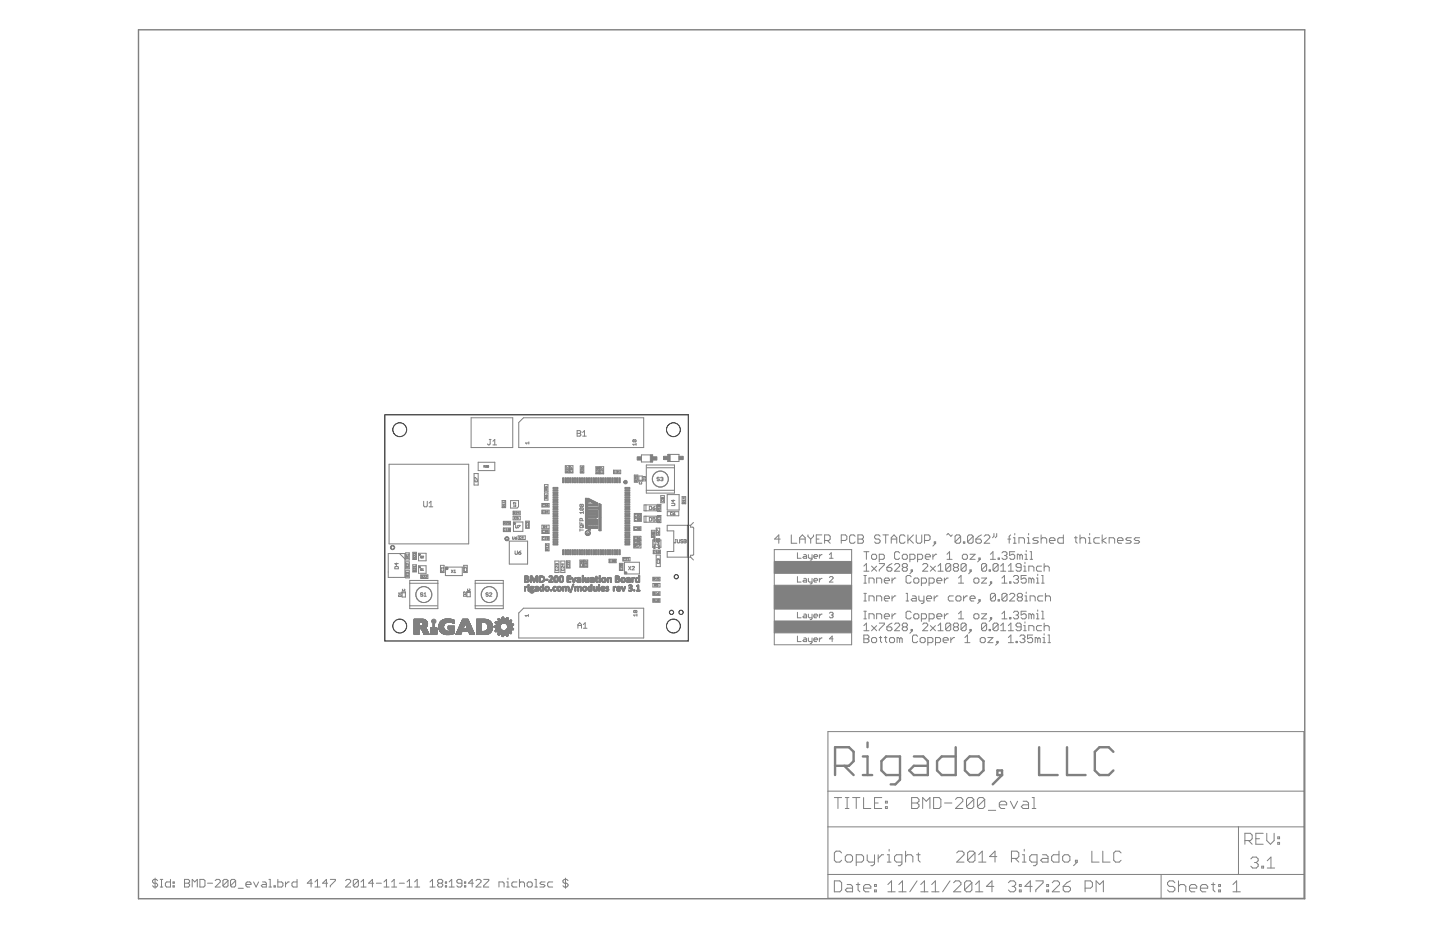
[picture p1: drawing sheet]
<svg xmlns="http://www.w3.org/2000/svg" width="432mm" height="279mm" viewBox="0 0 432 279" stroke-linecap="round" stroke-linejoin="round" font-family="sans-serif">
<g fill="none" stroke="#808080" stroke-width=".3">
<path d="M116.7 139.2h23.8v23.8h-23.8zM141.3 125.2h12.5v9h-12.5zM143.4 138.6h5v2.5h-5zM145.1 139.9h.3l.1-.2-.4-.1v.5M145.3 139.9l.2 .2M145.6 139.7h.4l-.4 .4h.4M146.5 139.7l-.3-.1v.4M146.5 139.7v.3h-.3M146.5 139.7l-.3 .3M146.7 131.7h.6M147 131.7v1.4l-.3 .3-.5-.3M147.8 133.4h1.1"/>
<path d="M147.8 132.3l.6-.6v1.7M157 125.2h36v9h-37.4v-7.5zM158.6 132.8h-1l.3 .3M158.6 132.5v.6M169.5 139.6h1.1v2.2h-1.1zM170.8 139.6h1v2.2h-1zM173.1 129.1h.8l.3 .3-.3 .5 .3 .6-.3 .2h-.8zM173.1 129.9h.8M174 139.7h1.1v2.1h-1.1zM174.2 139.9l.3 .5M174.7 130.7h1.1M174.7 129.6l.6-.5v1.6"/>
<path d="M178.7 139.9h1v2.1h-1zM180 139.9h1v2.1h-1zM189.9 131.8h.7l.1 .2-.1 .5M189.9 131.8l-.1 .5 .8 .2M189.9 131.8l.7 .7M190.7 133.2h-.9l.3 .3M190.7 132.9v.6M192.3 136.4h3.4v2.1h-3.4zM193.8 139.4h8.4v8.4h-8.4zM200.2 136.2h3.4v2.1h-3.4zM127 150.3v1.4l.3 .2h.5l.3-.2v-1.4M128.7 151.9h1.1"/>
<path d="M128.7 150.8l.5-.5v1.6M142.2 142h1.2v3.4h-1.2zM142.4 143.7v-.6l.8 .6M142.5 143.9v.5l.7-.1-.2-.4M150.6 150.1h1v2.1h-1zM150.9 158.3h2.2v1.1h-2.2zM150.9 156.3h2.2v1.1h-2.2zM151.1 156.9h.3l.1-.3-.4-.1v.6M151.2 152.1v-.4l-.3-.1-.1 .5h.6M151.3 156.9l.2 .2M151.4 151.2h-.6l.2 .2M151.4 150.5h-.6l.2 .2"/>
<path d="M151.4 151.6l-.2 .2M151.4 150.3v.4M151.4 151v.4M151.5 158.6h-.4v.4h.4M151.7 159.2h.4M151.7 156.6h.4l-.4 .5h.4M151.7 158.7l.2-.2v.7M152.5 158.8v.4l.3-.2-.1-.2M152.5 158.8v-.3l.3 .1-.1 .2M152.5 158.8h.2M152.8 156.5h-.4v.3h.4l-.1 .3-.3-.1M153.1 150.1h2.4v1.8l-.4 .4h-2z"/>
<path d="M153.9 154.8h2.1v1.1h-2.1zM153.9 153.2h2.1v1.1h-2.1zM153.9 151.4l.7 .2-.1 .3h-.6M154 156.5h2.8v2.8h-2.8zM154 153.9h.3l.1-.3-.4-.1v.6M154.2 153.9l.2 .2M154.6 157.5l.1 .8 .4-.1v-.7M154.6 153.6h.5l-.5 .5h.5M154.6 150.6v.5l-.4-.5-.3 .1 .2 .4M154.7 155.1h-.4l.1 .5 .3-.1M155.4 155h-.4v.3l.3-.1 .1 .3h-.4M155.4 157.5h.5l-.5 .8"/>
<path d="M155.7 153.8h-.4l.3-.3v.6M157.6 156.2h1.1v2.2h-1.1zM157.9 157.8v.5l.6-.1-.1-.4M158.5 156.5v.5l-.4-.5-.3 .1 .1 .4M158.5 157.2v.4M158.5 157.4h-.7l.3 .2M162.5 158.9h2.2v1h-2.2zM162.5 157.4h2.2v1.1h-2.2zM162.5 152.9h2.2v1.1h-2.2zM162.5 150.9h2.2v1.1h-2.2zM163 158.1h.3l.1-.3-.4-.2v.7M163 159.2h-.4v.4h.4"/>
<path d="M163 153.2h-.4v.5h.4M163 151.3h-.4l.1 .5 .3-.1M163.2 158.1l.2 .2M163.3 147.8h1v2.1h-1zM163.3 145.3h1v2.1h-1zM163.3 151.3h.4l-.4 .5h.4M163.3 159.2l.3-.1v.3M163.3 153.2l.3-.1v.4M163.5 145.9v.4h.3v-.4l.3 .1-.1 .3M163.5 148.4l.3 .4M163.5 159.4h.1M163.5 153.5h.1"/>
<path d="M163.6 153.5v.3l-.3-.1M163.6 159.4v.3l-.3-.1M163.8 148.5l.2-.1 .1 .3-.3 .1zM163.9 147v-.3l-.3-.1-.1 .4h.6M163.9 149.5l-.1-.4-.3 .1v.3h.6M163.9 151.5l.5 .2-.4 .1zM164 158h-.4l.3-.4v.7M164.1 146.6l-.2 .2M164.1 149.1l-.2 .2M164.4 159.1h-.5v.3l.4-.1 .1 .3h-.5M164.4 153.5h-.5l.4-.4v.7M164.4 151.2l-.5 .3"/>
<path d="M169.7 140.3v-.4l.6 .4M170.1 141.6v-.3l-.3-.1-.1 .4h.6M170.3 140.6v.4l-.4-.4-.2 .1 .1 .3M170.3 141.2l-.2 .2M171 140.3v-.4l.6 .4M171.1 141.2v.4h.4v-.4M171.3 140.7h-.3l.1 .3M171.3 140.7h.3l-.1 .3M171.3 140.7v.1M173.9 156.5v.6h1M173.9 158.9h1M173.9 158.6v.7"/>
<path d="M174.1 157.5h.7l.1 .5-.8 .2-.2-.2zM174.1 151.2l-.2 .5 .9 .2M174.1 152.3l-.2 .1 .2 .6h.7M174.1 151.2h.7l.1 .2-.1 .5M174.1 152.3h.7l.1 .1-.1 .6M174.1 152.3l.7 .7M174.1 151.2l.7 .7M174.4 156.8v.3M174.5 140l.3-.1 .1 .4-.4 .1zM174.6 156.1v-.5l-.5-.2-.2 .7h1M174.6 141.7l-.1-.5-.3 .2v.3h.7M174.9 140.6v.4l-.5-.4-.2 .1 .1 .3"/>
<path d="M174.9 141.2l-.3 .3M174.9 153.3v.7M174.9 157.5l-.3 .4M174.9 153.6h-1l.3 .4M175.6 158h.5M175.6 154.7h.5M175.6 155.2h.5M175.6 155.5h.5M175.6 154.5h.5M175.6 156.7h.5M175.6 156.6h.5M175.6 156.2h.5"/>
<path d="M175.6 155.7h.5M175.6 150.7h.5M175.6 150.3h.5M175.6 149.6h.5M175.6 156.5h.5M175.6 158.2h.5M175.6 155.8h.5M175.6 155h.5M175.6 155.6h.5M175.6 157.4h.5M175.6 153.2h.5M175.6 153.4h.5"/>
<path d="M175.6 153.9h.5M175.6 154.1h.5M175.6 156.3h.5M175.6 156.9h.5M175.6 157.1h.5M175.6 156h.5M175.6 155.4h.5M175.6 153.6h.5M175.6 152.3h.5M175.6 151.9h.5M175.6 151h.5M175.6 150.5h.5"/>
<path d="M175.6 151.6h.5M175.6 151.5h.5M175.6 151.4h.5M175.6 151.3h.5M175.6 151.2h.5M175.6 150.9h.5M175.6 150.8h.5M175.6 150.6h.5M175.6 150.4h.5M175.6 150.2h.5M175.6 150.1h.5M175.6 150h.5"/>
<path d="M175.6 149.9h.5M175.6 149.7h.5M175.6 149.5h.5M175.6 149.4h.5v9.1l-.5-.2zM175.6 152h.5M175.6 158.1h.5M175.6 157.9h.5M175.6 157.8h.5M175.6 157.7h.5M175.6 157.6h.5M175.6 157.5h.5M175.6 157.2h.5"/>
<path d="M175.6 157h.5M175.6 156.8h.5M175.6 156.4h.5M175.6 155.9h.5M175.6 155.3h.5M175.6 155.1h.5M175.6 154.9h.5M175.6 154.6h.5M175.6 154.4h.5M175.6 154.3h.5M175.6 154.2h.5M175.6 154h.5"/>
<path d="M175.6 153.8h.5M175.6 153.5h.5M175.6 153.3h.5M175.6 153.1h.5M175.6 153h.5M175.6 152.9h.5M175.6 152.8h.5M175.6 152.7h.5M175.6 152.6h.5M175.6 152.5h.5M175.6 152.4h.5M175.6 152.1h.5"/>
<path d="M175.6 151.8h.5M175.6 151.7h.5M175.7 158.3h.4M175.9 158.4h.2M176.4 158.3h2.8M176.4 158h2.8M176.4 155.2h2.5M176.4 156.7h.8M176.4 156.6h.8M176.4 156.2h.8M176.4 155.7h2.8v1.7h-.8v-1.4h-.3v1.4h-.6v-1.4h-.3v1.4h-.8zM176.4 150.3h1.8"/>
<path d="M176.4 149.6h.5M176.4 156.5h.8M176.4 158.2h2.8M176.4 155.8h2.8M176.4 155h2.7M176.4 158.4h2.8v-.6h-2.8v.9M176.4 157.4h.8M176.4 153.2h2.8M176.4 153.4h2.8M176.4 154.1h2.8M176.4 156.3h.8M176.4 156.9h.8"/>
<path d="M176.4 157.1h.8M176.4 156h.8M176.4 152.3h3.8M176.4 149.4v1.1h.3v-.3l1.7 .9M176.4 149.4l2.8 1.4M176.4 151.6h2.8M176.4 151.5h2.8M176.4 151.4h2.8M176.4 151.3h2.8M176.4 151.2h2.8M176.4 150.4h.3M176.4 150.2h1.5"/>
<path d="M176.4 150.1h1.3M176.4 150h1.1M176.4 149.9h.9M176.4 149.7h.7M176.4 149.5h.3M176.4 149.4h.1M176.4 158.7h.6M176.4 158.6h.6M176.4 158.1h2.8M176.4 157.2h.8M176.4 157h.8M176.4 156.8h.8"/>
<path d="M176.4 156.4h.8M176.4 155.9h2.8M176.4 155.3h2.3M176.4 155.1h2.6M176.4 154.9h2.8M176.4 154.3h2.8M176.4 154.2h2.8M176.4 154h2.8M176.4 153.5h2.8M176.4 153.3h2.8M176.4 153.1h2.8M176.4 152.6h3.8"/>
<path d="M176.4 152.5h3.8M176.4 152.4h3.8M176.4 152.1h3.8M176.6 158.8h.4M176.6 159.8l-.2 .2M176.8 158.9h.2M177 158.4v.6l-.6-.3M177 150.4h1.4M177.2 150.5h1.4M177.4 150.6h1.4M177.5 156.7h.6M177.5 156.6h.6"/>
<path d="M177.5 156.2h.6M177.5 156.5h.6M177.5 157.4h.6M177.5 156.3h.6M177.5 156.9h.6M177.5 157.1h.6M177.5 156h.6M177.5 157.2h.6M177.5 157h.6M177.5 156.8h.6M177.5 156.4h.6M177.6 150.7h1.4"/>
<path d="M177.9 150.8h1.3M178.1 150.9h1.1M178.4 156.7h.8M178.4 156.6h.8M178.4 156.2h.8M178.4 156.5h.8M178.4 157.4h.8M178.4 156.3h.8M178.4 156.9h.8M178.4 157.1h.8M178.4 156h.8M178.4 157.2h.8"/>
<path d="M178.4 157h.8M178.4 156.8h.8M178.4 156.4h.8M178.9 154.5h.3M178.9 153.6h.3M178.9 153.9v-.3h-2.5v-.5h2.8v1.6M178.9 154.6h.3M178.9 153.8h.3M178.9 154.5v.2M179.2 140.3h-.3l.1 .3 .2-.1M179.2 140.3h.3l-.1 .3-.2-.1M179.2 140.3v.2"/>
<path d="M179.2 154.7l-.2 .5-.4 .1M179.2 154.7h-2.8v.6h2.2M179.2 153.9h-2.8v.6l2.8-.1M179.2 150.8v.9h-2.8v-.6l2.8-.1M179.2 154.7l-.6 .6M179.3 141.9v-.3l-.3-.1-.1 .4h.6M179.5 140.8v.5l-.4-.5-.2 .1 .1 .4M179.5 141.5l-.2 .2M179.6 158.3h.6M179.6 158.9h.6M179.6 159h.6M179.6 158h.6"/>
<path d="M179.6 154.7h.6M179.6 155.2h.6M179.6 155.5h.6M179.6 154.5h.6M179.6 156.7h.6M179.6 156.6h.6M179.6 156.2h.6M179.6 155.7h.6M179.6 156.5h.6M179.6 158.2h.6M179.6 155.8h.6M179.6 155h.6"/>
<path d="M179.6 155.6h.6M179.6 158.4h.6M179.6 157.4h.6M179.6 158.8h.6M179.6 153.2h.6M179.6 153.4h.6M179.6 153.9h.6M179.6 154.1h.6M179.6 156.3h.6M179.6 156.9h.6M179.6 157.1h.6M179.6 156h.6"/>
<path d="M179.6 155.4h.6M179.6 153.6h.6M179.6 151.9h.6M179.6 151h.2M179.6 151.6h.6M179.6 151.5h.6M179.6 151.4h.6M179.6 151.3h.6M179.6 151.2h.5M179.6 158.7h.6M179.6 158.6h.6M179.6 158.1h.6"/>
<path d="M179.6 157.9h.6M179.6 157.8h.6M179.6 157.7h.6M179.6 157.6h.6M179.6 157.5h.6M179.6 157.2h.6M179.6 157h.6M179.6 156.8h.6M179.6 156.4h.6M179.6 155.9h.6M179.6 155.3h.6M179.6 155.1h.6"/>
<path d="M179.6 154.9h.6M179.6 154.6h.6M179.6 154.4h.6M179.6 154.3h.6M179.6 154.2h.6M179.6 154h.6M179.6 153.8h.6M179.6 153.5h.6M179.6 153.3h.6M179.6 153.1h.6M179.6 153h.6M179.6 152.9h.6"/>
<path d="M179.6 152.8h.6M179.6 152.7h.6M179.6 151.8h.6M179.6 151.7h.6M180.2 140.6v-.4l.6 .4M180.2 152l-3.8 .1v.5h3.2v6.5h.6v-7.9l-.6-.3v1.2M180.3 141.5v.4h.4v-.4M180.8 140.8v.5l-.4-.5-.2 .1 .1 .4M184 140.9h2.1v1.1h-2.1zM184.5 141.3h-.4l.1 .5 .3-.1M184.8 141.3l.3-.1v.3M185 141.5h.1"/>
<path d="M185.1 141.5v.3l-.3-.1M185.4 141.8h.4M185.4 141.4l.2-.2v.6M190.1 157.9h2.1v1.1h-2.1zM190.2 155.2h2.1v1.1h-2.1zM190.2 153.9h2.1v1.1h-2.1zM190.2 142.4h1.1v2.1h-1.1zM190.6 158.2h-.4v.5h.4M190.7 154.3h-.4l.1 .5 .3-.1M190.7 155.5h-.4v.5h.4M190.8 142.7v.3h-.4l.1-.3h.5v.4M190.8 158.2h.5l-.5 .6h.5"/>
<path d="M190.9 144.4v-.3l-.4-.1-.1 .4h.7M191 154.3l.3-.1v.3M191 155.5l.3-.1v.3M191.1 143.3v.5l-.5-.5-.2 .1 .1 .4M191.1 144l-.2 .2M191.2 154.5h.1M191.2 155.7h.1M191.3 155.7v.4l-.3-.1M191.3 154.5v.3l-.3-.1M191.6 142.7h1v1.6h-1zM191.6 144h1M191.6 158.5v.3l.3-.1-.1-.2"/>
<path d="M191.6 158.5h.2M191.6 158.5v-.4l.3 .1-.1 .3M191.6 154.3l.3-.1v.3M191.8 144.6v.5l.6-.1-.1-.4M191.8 154.5h.1M191.9 154.5v.3l-.3-.1M192 155.5h-.4v.5M192 155.5v.5h-.4M192 155.5l-.4 .5M192.9 143.6h.5l.2 .6h-.8zM193.1 151.4h3.7v1.7h-3.7zM193.1 154.7h3.7v1.8h-3.7z"/>
<path d="M193.2 143h.4l-.2 .4M193.2 143h-.4l.1 .4M193.2 143v.1M193.7 151.4v1.7M193.7 154.7v1.8M193.8 147h8.4M194 140.2h8.2M194.7 151.8l.7 .2-.2 .8h-.5zM194.7 155.2l.7 .1-.2 .9h-.5zM195.3 159h1.1v2.1h-1.1zM195.8 152.3h.5l.1 .3-.5 .2zM195.9 159.6h-.4l.1 .4 .3-.1"/>
<path d="M195.9 159.6h.4l-.1 .4-.3-.1M195.9 159.6v.3M196.4 155.2h-.6v.5l.3-.2 .3 .2-.1 .5-.5-.2M196.4 151.8l-.6 .5M196.8 158.3h1v2.2h-1zM196.9 159.4v-.6l.8 .6M197.1 151.2h1.1v2.2h-1.1zM197.1 154.5h1.1v2.2h-1.1zM197.7 151.6h-.4l.1 .3 .3-.1M197.7 151.6h.3l-.1 .3-.2-.1M197.7 154.9h.3l-.1 .3M197.7 151.6v.2"/>
<path d="M197.7 154.9v.1M197.7 154.9h-.4l.1 .3M197.7 159.6l-.3 .3M197.7 143.3l-.2-.2-.5 .2 .2 .3 .5 .2-.2 .3-.5-.1M197.8 153.2v-.3l-.4-.1-.1 .4h.7M197.8 156.6v-.4l-.4-.1-.1 .5h.7M198 152.2v.4M198 155.5v.4M198 156.1l-.2 .2M198 155.7h-.7l.2 .2M198 152.8l-.2 .2M198 152.4h-.7l.2 .2"/>
<path d="M198.1 143.3l.5-.2 .2 .2-.2 .3M198.1 148.6h1.1v2.1h-1.1zM198.4 143.6h.2M198.5 149.8v.5h.4v-.5M198.6 143.6l.2 .2-.2 .3-.5-.1M198.7 149.2l-.1 .4-.2-.1 .1-.3h.4v.4M200.1 148.3h3.5v4.6h-3.5zM200.1 153.4h3.4v1.2h-3.4zM201.4 150.9l1 .2-.2 .5h-.8M201.6 153.8h-.5l.1 .6 .4-.1M201.8 154h.4l.2 .3-.4 .1zM201.9 149.9v.6l-.5-.5h1"/>
<path d="M202.4 153.6l-.6 .4M204.5 148.9h1.1v2.1h-1.1zM205.1 149.2v.4l-.4-.3h.7M205.2 150.9l-.1-.4-.4 .1v.3h.7M205.4 150.5l-.2 .2M205.4 150h-.7l.3 .2M205.4 149.8v.4M206.1 157.5v9.5M207.1 157.5v.5h.6l.3 .3v7.9l-.2 .3h-.7v.5M207.1 157.5h-7v1.7h1.9v6.1h-1.9v1.7h7M207.9 156.6l-.8 .9M298 159.9v.9l-.4 .4"/>
<path d="M298.9 159.9v.9l-.5 .4M304.3 159.9v.5M308.4 159.9v.5M326.7 159.9v.5M116.4 165.9h5v7.2h-5zM118.6 169.8h.7l.1 .7h-1zM118.9 168.8v.7l-.5-.5h1M119.5 178.5l.7-.2 .1 .5h-.8zM119.8 165.9l1.6 1.7M120.3 177.5v.6M120.3 177.8h-.8l.3 .3M120.6 177.7h1"/>
<path d="M120.6 177.4h1v1.6h-1zM120.8 176.6v.5h.5v-.5M121.6 168.4h1.1v2.2h-1.1zM121.6 165.7h1.1v2.2h-1.1zM121.6 171.1h1.1v2.1h-1.1zM122.2 171.7h-.4l.1 .4M122.2 171.7h.4l-.2 .4M122.2 171.7v.2M122.3 170.2v-.4l-.4-.1-.1 .5h.8M122.3 167.4v-.4l-.4-.1-.1 .5h.8M122.3 172.9v-.4l-.4-.1-.1 .5h.8M122.6 168.9v.6l-.7-.6v.6"/>
<path d="M122.6 166.9l-.3 .2M122.6 166.3h-.8l.2 .3M122.6 166.1v.5M122.6 169.7l-.3 .3M122.6 172.4l-.3 .3M122.9 174h8.4v8.5h-8.4zM122.9 174.9h8.4M123.8 165.6h1.1v2.1h-1.1zM123.8 169.3h1.1v2.1h-1.1zM124.3 165.9h.4l-.2 .4M124.3 165.9h-.3l.1 .4M124.3 165.9v.2"/>
<path d="M124.4 171.3v-.3l-.3-.1-.1 .4h.7M124.4 167.6l-.1-.4-.3 .1v.3h.7M124.7 170.2v.5l-.5-.5-.2 .1 .1 .4M124.7 169.8h-.7l.2 .2M124.7 166.5v.4l-.5-.4-.2 .1 .1 .3M124.7 170.9l-.3 .2M124.7 169.6v.4M124.7 167.2l-.3 .2M125.5 169.6h2.3v2.3h-2.3zM125.5 165.9h2.3v2.2h-2.3zM126.1 170.6h.4l-.1 .4-.3-.1zM126.2 172.3h2.1v1.1h-2.1z"/>
<path d="M126.2 166.7l.3 .1-.1 .5-.3-.1zM126.3 173l.4-.1-.1-.3h-.3v.6M126.3 170.8l.2 .2M126.3 167.1l.2 .2M126.5 173l.2 .2M126.7 171h.3M126.7 170.6l.1-.1v.5M126.7 166.8h.3l-.3 .5h.3M126.8 177.9l-.2-.2-.5 .2 .2 .3 .5 .2-.2 .4-.5-.2M127 172.7h.4l-.4 .5h.4M127.1 178.8h.7M127.1 178.1l.4-.4v1.1"/>
<path d="M127.6 172.7h.4l-.4 .5h.4M132.1 169.5h1.1v2.1h-1.1zM132.4 170.8v.5h.5v-.5M133 170v.5M133 170.2h-.7l.2 .3M133.6 170h5v2.6h-5zM135.3 170.9l.6 .8M135.9 170.9l-.6 .8M136.1 171.7h.6M136.1 171.2l.3-.3v.8M139 178.4l.7-.2 .1 .6h-.8zM139 169.5h1.1v2.1h-1.1z"/>
<path d="M139.3 170.8v.5h.5v-.5M139.8 177.4v.5l-.5-.5-.3 .2 .1 .3M140 170v.5l-.6-.5-.2 .1 .1 .4M140 177.4h1v1.5h-1zM140 177.6h1M140.3 176.6v.4l.6-.1-.1-.3M142.5 174h8.4v8.5h-8.4zM142.5 174.9h8.4M146.4 177.9l-.2-.2-.5 .2 .2 .3 .5 .2-.2 .4-.5-.2M146.8 177.9l.1-.2 .6 .2-.7 .9h.7M152.7 162.2h5.5v6.9h-5.5zM153.7 160.9l.1 .7 .4-.1v-.6"/>
<path d="M154.5 165.1l.1 1.1 .6-.2v-.9M154.5 161.3h.4l.1 .2-.4 .1zM155 160.9l-.5 .4M155.4 160.7h2.1v1h-2.1zM155.5 165.7h.5l.2 .3-.5 .2zM156.2 165.1l-.7 .6M156.3 161h-.5v.4h.5M156.9 161.2h-.4l.3-.3v.6M162.5 160.9h2.2v1h-2.2zM163.1 161.2h-.4v.4h.4M163.3 161.3l.2-.2v.6M163.3 161.7h.4"/>
<path d="M163.6 163h1v2.1h-1zM164.2 165l-.1-.4-.3 .1v.3h.6M164.4 161.4h-.3v-.3l.3 .1v.4h-.4M164.4 163.3v.4l-.5-.4v.4M164.4 164v.4M164.4 164.2h-.6l.2 .2M164.4 164.6l-.2 .2M166.4 168.2h1.2v3.4h-1.2zM166.7 170.5v.6l.7-.2-.1-.4M167 169.1h-.4l.1 .4M167 169.1h.4l-.1 .4M167 169.1v.1"/>
<path d="M167.4 169.8v.5l-.7-.5v.5M168.2 168.2h1.2v3.4h-1.2zM168.5 170.5v.6l.7-.2-.2-.4M168.8 169v.5l-.4-.4h.8M169.2 169.8v.5l-.7-.5v.5M169.9 168.1h1v2.2h-1zM170.2 169.7v.5l.5-.1-.1-.4M170.7 168.4v.4l-.4-.4-.2 .1 .1 .3M170.7 169.1v.4l-.4-.4-.2 .1 .1 .3M173.9 167.9h1.1v2.1h-1.1zM174.2 169.5v.4h.4v-.4M174.4 168.2l-.1 .4-.2-.1 .1-.3h.4v.4"/>
<path d="M174.8 168.8v.4l-.5-.4-.2 .1 .1 .3M175.2 167.9h1v2.1h-1zM175.5 169.5v.4h.4v-.4M175.7 168.9h-.3l.1 .3M175.7 168.9h.3l-.1 .3M175.7 168.9v.1M176 168.2v.4l-.4-.4-.2 .1 .1 .3M176.4 160.2l-.1-.4-.4 .1v.3h.7M182.6 167.6h2.2v1.1h-2.2zM183.2 168h-.4l.1 .5 .3-.1M183.4 168l.3-.1v.3M183.6 168.2h.1"/>
<path d="M183.7 168.2v.3l-.3-.1M184.2 168.2v.3l.3-.1-.1-.2M184.2 168.2v-.3l.3 .1-.1 .2M184.2 168.2h.2M185.7 168.9h1.1v2.1h-1.1zM186.1 170.5v.4l.5-.1-.1-.3M186.1 169.2l-.2 .3 .6 .1M186.1 169.2l.5 .1-.1 .3M186.1 169.2l.4 .4M186.6 169.8v.4l-.5-.4v.4M186.8 167.1h2.1v1.1h-2.1zM187.2 168.6h4.5v3.5h-4.5z"/>
<path d="M187.3 167.4h-.4v.5h.4M187.6 167.4h.4l-.4 .6h.4M188.2 167.5l.2-.2v.7M188.2 168h.4M188.5 169.8l.7 1M189.2 169.8l-.7 1M189.5 170l.2-.2 .5 .2-.7 .8h.7M190.1 160.8h2.1v1.1h-2.1zM190.1 162h2.1v1.1h-2.1zM190.1 163.2h2.1v1.1h-2.1zM190.2 163.9l.4-.2-.1-.3h-.3v.7M190.4 163.9l.2 .2"/>
<path d="M190.6 162.3h-.4l.1 .6 .3-.1M190.6 161.1h-.4v.4h.4M190.8 162.3h.5l-.5 .6h.5M190.8 164.1h.5M190.8 161.1l.4-.1v.3M190.8 163.6l.3-.2v.7M191.1 161.3h.1M191.2 161.3v.3l-.4-.1M191.5 161.3h.3l.1 .2-.3 .1zM191.5 163.4h.4l-.4 .7M191.9 162.2h-.4v.3l.3-.1 .1 .4h-.4M191.9 161l-.4 .3"/>
<path d="M195.8 173.1h2.1v1h-2.1zM195.8 174.9h2.1v1.1h-2.1zM195.8 177.4h2.1v1.1h-2.1zM195.8 179.5h2.1v1.1h-2.1zM195.8 161.9v2.2M195.9 173.7h.3l.1-.3-.4-.1v.6M195.9 178.1h.3l.1-.4-.4-.1v.7M195.9 164.9h2.1v1.1h-2.1zM196 160.8v-.4l-.4-.1-.1 .5h.8M196.1 162.5l.1 .9 .5-.2v-.7M196.1 173.7l.2 .2M196.1 178.1l.2 .2"/>
<path d="M196.2 175.6l.4-.1-.1-.4h-.3v.7M196.3 160.3l-.3 .2M196.4 165.2h-.4l.1 .6 .3-.1M196.4 175.6l.2 .2M196.5 178.3h.5M196.5 179.9l.2-.2v.6M196.5 173.5l.2-.2v.6M196.5 177.8l.2-.2v.7M196.5 173.9h.5M196.6 165.8h.5M196.6 165.4l.3-.3v.7M196.7 164.1h.5"/>
<path d="M196.8 166.4h1.2v3.5h-1.2zM197 162.7l.4-.2v.5M197.1 168.4v.5l.7-.1-.1-.4M197.2 177.9l.4 .3-.3 .1zM197.3 163h.1M197.3 175.5h-.3v-.4l.3 .1v.5h-.4M197.4 167.7h-.4l.1 .4M197.4 167.7h.4l-.1 .4M197.4 167.7v.1M197.4 160.1v-.4l-.4-.1-.1 .5h.8M197.4 163v.4l-.4-.2M197.6 173.3h-.4v.3h.4l-.1 .3-.3-.1"/>
<path d="M197.6 179.8l-.1 .5-.3-.1M197.6 179.8l-.3-.1-.1 .5M197.6 179.8l-.4 .4M197.6 177.6l-.4 .3M197.7 165.2l-.1 .6-.3-.1M197.7 165.2h-.4v.5M197.7 165.2l-.4 .5M198.1 161.9v2.2M202.5 161.8h.3M202.6 161.8v.8l-.1 .2-.4-.2M203.1 161.8l.2 1 .5-.2v-.8M204.8 161.9h-.7l.2 .3 .5 .2-.2 .4-.5-.2"/>
<path d="M205.1 161.8l.7 .1-.2 .9h-.5zM205.1 162.2h.5M207.1 167l.8 .9M232.2 164.8h23.2v28.5h-23.2zM234 161.6h-1.7l1.2-1.2v2.5M237.3 160.4v2.5h1.7M239.1 165.7v1.7h1.1M239.1 172.8v1.7h1.1M239.8 161.6h1.6M239.8 162.9v-1.7l.8-.8 .8 .8v1.7M241 166.3h.6l.3 .2v.9h-.9l-.2-.3 .2-.3h.9M241 173.4h.6l.3 .3v.8h-.9l-.2-.3 .2-.3h.9"/>
<path d="M242.3 160.4v.4l.8 .8M242.4 166.3v.8l.3 .3h.8M242.4 173.4v.8l.3 .3h.8M243.1 161.6v1.3M243.5 166.3v1.3l-.5 .3M243.5 173.4v1.4l-.5 .2M243.9 160.4v.4l-.8 .8M244.1 166.8h1.1l-.3-.5h-.6l-.2 .2v.6l.2 .3h.6M244.1 173.9h1.1l-.3-.5h-.6l-.2 .3v.5l.2 .3h.6M244.8 161.6h.8M245.7 166.3v1.1M245.7 173.4v1.1"/>
<path d="M246.4 160.4h-1.6v2.5h1.6M246.5 173.4h-.3l-.5 .5M246.5 166.3h-.3l-.5 .5M247.3 162h1.2l.4-.4v-.8l-.4-.4h-1.2v2.5M248.1 162l.8 .9M248.7 167.4h1.1M248.7 173.1l.3-.3h.5l.3 .3v.3l-1.1 1.1h1.1M248.7 166.3l.6-.6v1.7M252.3 162h1.2l.4-.4v-.8l-.4-.4h-1.2v2.5M256.4 160.8l-.4-.4h-.8l-.4 .4v1.7l.4 .4h.8l.4-.4M257.3 161.6h1.2M257.3 160.4h1.2l.4 .4v.4l-.4 .4 .4 .4v.5l-.4 .4h-1.2z"/>
<path d="M259 169.7l.8-.7v2.2M259 165.4h1.6M259 174.8h.8M259 172.5h.8M259 171.2h1.6M259 177.9h.8M259.4 172.5v2.3M259.4 177.9v2.3M259.8 165.4v2.3M260.6 174.8v-1.5h1.1l.4 .4v1.1M261.3 166.5l.4-.3h.8l.4 .3v.8l-.4 .4h-.8l-.4-.4zM261.3 169.7l1.6 1.5"/>
<path d="M262.9 174.8v-1.5h1.1l.4 .4v1.1M262.9 169.7l-1.6 1.5M263.7 169h1.5v.3l-1.5 1.6v.3M263.7 167.7h1.1l.4-.4v-.8l-.4-.3h-1.1v2.2M263.9 160.8l-.4-.4h-.8l-.4 .4v.4l.4 .4h.8l.4 .4v.5l-.4 .4h-.8l-.4-.4M264.8 160.4h1.6M265.2 179.4h1.5v-.4l-.4-.4h-.7l-.4 .4v.8l.4 .4h.7M265.2 174.1h1.5v-.4l-.4-.4h-.7l-.4 .4v.7l.4 .4h.7M265.6 160.4v2.5M265.9 170.1h1.2l.4 .4v.4l-.4 .3h-.8l-.4-.3zM267.3 161.6h1.6M267.3 162.9v-1.7l.8-.8 .8 .8v1.7"/>
<path d="M267.5 169l-.8 .3-.8 .8M267.5 173.3v1.5M267.5 178.6v1.6M268.2 169.3l.4-.3h.8l.4 .3v.4l-1.6 1.5h1.6M268.6 173.3h-.4l-.7 .8M268.6 178.6h-.4l-.7 .8M269.8 165.8l-.4-.4h-.8l-.4 .4v1.5l.4 .4h.8l.4-.4M270.6 166.5l.3-.3h.8l.4 .3v.8l-.4 .4h-.8l-.3-.4zM270.9 170.1l-.3-.4v-.4l.3-.3h.8l.4 .3v.4l-.4 .4M270.9 170.1l-.3 .4v.4l.3 .3h.8l.4-.3v-.4l-.4-.4M270.9 170.1h.8M271.4 160.8l-.4-.4h-.8l-.5 .4v1.7l.5 .4h.8l.4-.4"/>
<path d="M271.7 177.9h.4v2.3M272.2 160.4v2.5M272.6 161.6l1.3 1.3M272.8 167.7h1.2l.4-.4v-.8l-.4-.3h-1.2v2.2M273.2 170.9h.4v.3h-.4zM273.2 172.9l-.4-.4h-.7l-.4 .4v1.5l.4 .4h.7l.4-.4M273.6 178.6h.8l.3 .4v1.2h-1.1l-.4-.4 .4-.4h1.1M273.6 171.2l-.8 .8M273.9 160.4l-1.7 1.6M274 173.7l.4-.4h.7l.4 .4v.7l-.4 .4h-.7l-.4-.4zM274.7 160.4v2.1l.4 .4h.9l.4-.4v-2.1M275.1 167.7h1.2l.4-.4v-.8l-.4-.3h-1.2v2.2"/>
<path d="M275.5 178.6v1.2l.4 .4h1.2M276.3 174.8h1.1l.4-.4v-.7l-.4-.4h-1.1v2.3M276.7 169.3l.4-.3h.7l.4 .3v.4l-1.5 1.5h1.5M277.1 178.6v2l-.4 .3h-.4M277.2 162h1.3l.4-.4v-.8l-.4-.4h-1.3v2.5M277.5 166.9h1.5v-.4l-.4-.3h-.8l-.3 .3v.8l.3 .4h.8M277.8 179.4h1.6v-.4l-.4-.4h-.8l-.4 .4v.8l.4 .4h.8M278.6 174.8h1.1l.4-.4v-.7l-.4-.4h-1.1v2.3M279 169.7l1.5 1.5M279.7 166.2v1.5M280.1 178.6v1.6M280.1 162.5h.5v.4h-.5z"/>
<path d="M280.5 169.7l-1.5 1.5M280.6 162.9l-.9 .8M280.9 166.2h-.4l-.8 .7M280.9 174.1h1.5v-.4l-.4-.4h-.7l-.4 .4v.7l.4 .4h.7M281.3 178.6h-.4l-.8 .8M281.3 169.7l.7-.7v2.2M281.3 171.2h1.5M283.2 173.3v1.5M283.9 160.4l.4-.5 .8 .9 .5-.4M284 167.7h1.5M284 166.2l.7-.8v2.3M284.3 173.3h-.3l-.8 .8"/>
<path d="M285.1 169.3l-.4-.3h-.7l-.4 .3v1.6M285.1 169.3v1.6l-.4 .3h-.7l-.4-.3M285.1 169.3l-1.5 1.6M285.9 178.6h-1.2l-.3 .4v.8l.3 .4h1.2M286.3 170.1l-.4-.4v-.4l.4-.3h.7l.4 .3v.4l-.4 .4M286.3 170.1l-.4 .4v.4l.4 .3h.7l.4-.3v-.4l-.4-.4M286.3 170.1h.7M286.6 179l.4-.4h.8l.4 .4v.8l-.4 .4h-.8l-.4-.4zM287.4 173.3l.8-.8v2.3M287.4 174.8h1.5M288.1 160.8v1.7l-.5 .4h-.8l-.4-.4M288.1 160.8l-.5-.4h-.8l-.4 .4v1.7"/>
<path d="M288.1 160.8l-1.7 1.7M288.6 166.5l.3-.3h.8l.4 .3v.8l-.4 .4h-.8l-.3-.4zM288.9 162.5h.4v.4h-.4zM288.9 178.6v1.6M289.7 169.3l-.4-.3h-.7l-.4 .3v1.6M289.7 169.3v1.6l-.4 .3h-.7l-.4-.3M289.7 169.3l-1.5 1.6M290.1 178.6h-.4l-.8 .8M290.9 170.9h.3v.3h-.3zM290.9 179.4h1.5v-.4l-.4-.4h-.7l-.4 .4v.8l.4 .4h.7M290.9 166.2h1.5l-1.5 1.5h1.5M291.2 171.2l-.7 .8"/>
<path d="M291.8 160.8v1.7l-.4 .4h-.8l-.5-.4M291.8 160.8l-.4-.4h-.8l-.5 .4v1.7M291.8 160.8l-1.7 1.7M292.4 173.3h.8l.3 .4v.7l-.3 .4h-.8l-.4-.4v-.7zM292.6 161.6h1.3l.4 .4v.5l-.4 .4h-.8l-.5-.4zM293.5 167.3h.4v.4h-.4zM293.5 179.8h.4v.4h-.4zM293.9 167.7l-.7 .7M294.3 160.4l-.8 .4-.9 .8M294.3 173.3h1.5l-1.5 1.5h1.5M295.1 160.8l.5-.4h.8l.4 .4v.4l-1.7 1.7h1.7M295.8 169.3l-.3-.3h-.8l-.4 .3v1.6"/>
<path d="M295.8 169.3v1.6l-.3 .3h-.8l-.4-.3M295.8 169.3l-1.5 1.6M296.6 170.9h.4v.3h-.4zM297 167.7h1.5M297 166.2l.8-.8v2.3M297 174.4h.4v.4h-.4zM297.4 174.8l-.8 .8M298.5 178.3v1.5l-.4 .4h-.7l-.4-.4M298.5 178.3l-.4-.4h-.7l-.4 .4v1.5M298.5 178.3l-1.5 1.5M299.3 169.3l-.4-.3h-.7l-.4 .3v1.6M299.3 167.3h.4v.4h-.4z"/>
<path d="M299.3 179.8h.4v.4h-.4zM299.3 169.3v1.6l-.4 .3h-.7l-.4-.3M299.3 169.3l-1.5 1.6M300.1 169.7l.7-.7v2.2M300.1 171.2h1.5M300.4 165.8l.4-.4h.8l.4 .4v.4l-.4 .3M300.4 174.8h1.6M300.4 173.3l.8-.8v2.3M301.2 166.5h.4M301.6 166.5l.4 .4v.4l-.4 .4h-.8l-.4-.4M302 178.3v1.5l-.4 .4h-.8l-.4-.4M302 178.3l-.4-.4h-.8l-.4 .4v1.5"/>
<path d="M302 178.3l-1.6 1.5M302.2 161.6h.8M302.4 169.7l.7-.7v2.2M302.4 171.2h1.5M302.7 178.3l.4-.4h.8l.4 .4v.3l-1.6 1.6h1.6M302.7 174.4h.4v.4h-.4zM303 160.4l-.4 .4v2.1M303.9 161.2h.4v1.7M303.9 162.9h.8M303.9 172.9l.4-.4h.7l.4 .4v.4l-.4 .4M304.3 165.4h-1.6v1.1l.8-.3h.4l.4 .3v.8l-.4 .4h-.8l-.4-.4M304.7 173.7h.3"/>
<path d="M305 173.7l.4 .4v.3l-.4 .4h-.7l-.4-.4M305.4 179h.8M305.4 179l-.3 .4v.4l.3 .4h.8l.4-.4v-.4l-.4-.4M305.4 179l-.3-.4v-.3l.3-.4h.8l.4 .4v.3l-.4 .4M305.5 162.9v-1.7h1.3l.4 .4v1.3M305.8 166.5l-.4-.3h-.3v1.5M305.8 166.5v1.2M305.8 166.5l.4-.3 .4 .3v1.2M306.2 170.1h-1.1l-.4-.4v-.4l.4-.3h.7l.4 .3v1.6l-.4 .3h-.7l-.4-.3M307 169.7h.3v1.5M307 171.2h.7M307.3 167.7h.8"/>
<path d="M307.3 168.6v.4M307.3 166.2h.4v1.5M307.3 178.6h.4v1.6M307.7 172.5h-1.5v1.2l.8-.4h.3l.4 .4v.7l-.4 .4h-.7l-.4-.4M307.7 165v.4M307.7 177.5v.4M308 161.2h.4v1.7M308 162.9h.9M308.5 171.2v-1.5h1.1l.4 .4v1.1M308.9 167.7h.7M308.9 165.4h.4v2.3M309.3 173.7l.3-.4 .4 .4v1.1"/>
<path d="M309.3 173.7v1.1M309.3 173.7l-.4-.4h-.4v1.5M310.8 173.3h.4v1.5M310.8 174.8h.8M311.2 172.1v.4M311.4 161.2h-1.3l-.4 .4 .4 .4h.8l.5 .5-.5 .4h-1.2M312.2 161.6l.4-.4h.8l.5 .4v1.3M312.2 160.4v2.5M312.3 169.7h-1.1l-.4 .4v.8l.4 .3h1.1M312.3 174.8h.8M312.3 172.5h.4v2.3M312.7 178.6h-1.1l-.4 .4v.8l.4 .4h1.1"/>
<path d="M313.1 170.1l.4-.4h.7l.4 .4v1.1M313.1 169v2.2M313.5 179l.4-.4h.7l.4 .4v1.2M313.5 177.9v2.3M314.7 162h1.7v-.4l-.5-.4h-.8l-.4 .4v.9l.4 .4h.8M318.9 160.4v2.5h-1.3l-.4-.4v-.9l.4-.4h1.3M322.2 161.2h.8M322.6 160.8v1.7l.4 .4M323.8 161.6l.5-.4h.8l.4 .4v1.3M323.8 160.4v2.5M326.3 161.2h.4v1.7M326.3 162.9h.9"/>
<path d="M329.7 161.2h-1.3l-.4 .4v.9l.4 .4h1.3M330.5 160.4v2.5M331.7 161.2l-1.2 .8 1.2 .9M332.6 162.9v-1.7h1.2l.4 .4v1.3M335.1 162h1.6v-.4l-.4-.4h-.8l-.4 .4v.9l.4 .4h.8M339.2 161.2h-1.2l-.4 .4 .4 .4h.8l.4 .5-.4 .4h-1.2M341.7 161.2h-1.2l-.4 .4 .4 .4h.8l.4 .5-.4 .4h-1.2M122.9 181.6h8.3M124.2 190.2h1.4M124.2 190.1h1.4M124.2 190h1.4M124.2 189.9h1.4"/>
<path d="M124.2 189.8h1.4M124.2 189.7h1.4M124.2 189.6h1.4M124.2 189.5h1.4M124.2 189.4h1.4M124.2 189.3h1.4M124.2 189.2h1.4M124.2 189.1h1.4M124.2 189h1.4M124.2 188.9h1.4M124.2 188.8h1.4M124.2 188.7h1.4"/>
<path d="M124.2 188.6h1.4M124.2 188.5h1.4M124.2 188.4h1.4M124.2 188.4h3.5M124.2 188.3h3.5M124.2 188.2l3.4 .1M124.2 187.5h1.4M124.2 187.4h1.4M124.2 187.3h1.4M124.2 187.2h1.4M124.2 187.1h1.4M124.2 187h1.4"/>
<path d="M124.2 186.9h1.4M124.2 186.8h1.4M124.2 186.7h1.4M124.2 186.6h1.4M124.2 186.5h3.9M124.2 186.4l3.9 .1M124.2 186.3l3.8 .1M124.2 186.3h3.8M124.2 186.2h3.8M124.2 186.1l3.7 .1M124.2 186l3.6 .1M124.2 186h3.5"/>
<path d="M124.2 185.9h3.5M124.2 185.8l3.4 .1M124.2 185.7l3.2 .1M124.2 185.7h3.1M124.2 185.6h2.8M125.8 188.4l2 .1M126.2 187.6h1.9M126.2 188.5l1.7 .1M126.3 188.6h1.6M126.4 188.7h1.6M126.4 188.7l1.6 .1M126.5 186.6h1.6"/>
<path d="M126.5 188.8h1.5M126.6 188.9h1.5M126.6 189h1.5M126.6 186.6l1.6 .1M126.7 189l1.4 .1M126.7 187.4h1.5M126.7 189.1l1.5 .1M126.7 186.7h1.5M126.7 189.2h1.5M126.7 186.8h1.5M126.8 189.3h1.4M126.8 187.2h1.4"/>
<path d="M126.8 186.9h1.4M126.8 189.3l1.5 .1M126.8 187.1h1.4M126.8 187h1.4M126.8 189.4h1.5M126.9 189.5h1.5M126.9 189.6h1.5M126.9 189.6l1.5 .1M127 189.7l1.5 .1M127 189.8h1.5M127 189.9h1.5M127.1 189.9h1.5"/>
<path d="M127.1 190h1.5M127.1 190.1h1.5M127.2 190.2h1.5M127.6 188.1l-3.4 .1M127.7 188.1h-3.5M127.8 188h-3.6M127.8 187.9l-3.6 .1M128 187.8l-3.8 .1M128 187.8h-3.8M128 187.7h-3.8M128.1 187.6l-3.9 .1M128.1 187.5h-1.5"/>
<path d="M128.2 187.3l-1.5 .1M128.2 187.2h-1.4M129.1 190h1.9M129.1 189.9h1.9M129.1 189.8h1.9M129.1 189.7h1.9M129.1 189.6h1.9M129.1 189.5h1.9M129.1 189.4h1.9M129.1 189.3h1.9M129.1 189.2h1.9M129.1 189.1h1.9"/>
<path d="M129.1 189h1.9M129.1 188.9h1.9M129.1 188.8h1.9M129.1 188.7h1.9M129.1 188.6h1.9M129.1 188.5h1.9M129.1 188.4h1.9M129.1 188.3h1.9M129.1 190.1h1.9M129.2 188.2l1.8 .1M129.2 190.2h1.8M129.2 188.2h1.7"/>
<path d="M129.3 190.2h1.5M129.9 188.1h.3M129.9 188h.3M129.9 187.9h.3M129.9 187.8h.3M129.9 187.7h.3M129.9 187.6h.3M129.9 187.5h.3M129.9 187.4h.3M129.9 187.3h.3M129.9 187.2h.3M129.9 187.1h.3"/>
<path d="M129.9 187h.3M129.9 186.9h.3M131.6 188.1h1.4M131.6 188h1.4M131.6 187.9h1.4M131.6 187.8h1.4M131.6 187.7h1.4M131.6 188.4h1.5M131.6 188.3h1.5M131.6 188.2l1.5 .1M131.6 188.1l1.4 .1M131.6 187.6h1.4"/>
<path d="M131.6 187.5h1.5M131.6 188.4l1.5 .1M131.7 188.5l1.5 .1M131.7 188.7h1.6M131.7 188.6h1.5M131.7 188.7l1.6 .1M131.7 188.8l1.7 .1M131.8 188.9h1.7M131.8 189h1.8M131.8 189l2 .1M131.9 189.1l2.1 .1M131.9 189.2h4.3"/>
<path d="M132 189.3h4.2M132 186.4h4.1M132.1 189.4h4.1M132.1 186.4h4M132.1 189.5h4.1M132.1 186.3h4M132.2 186.2h3.9M132.2 189.6h4M132.3 189.6h3.9M132.3 186.2h3.8M132.4 186.1h3.7M132.4 189.7h3.8"/>
<path d="M132.5 189.8h3.7M132.5 186h3.6M132.6 189.9h3.6M132.6 185.9h3.5M132.7 189.9h3.4M132.8 185.9h3.3M132.9 190h3M132.9 185.8h3M133 190.1h2.7M133.1 187.5l-1.5 .1M133.1 185.7h2.5M133.1 187.4h-1.5"/>
<path d="M133.2 187.3l-1.6 .1M133.2 187.2l-1.5 .1M133.2 187.2h-1.5M133.3 190.2h2.1M133.3 187.1h-1.6M133.3 187l-1.6 .1M133.3 185.6h2M133.4 186.9l-1.6 .1M133.5 186.9h-1.7M133.5 190.2h1.6M133.6 186.8h-1.8M133.7 185.6h1.2"/>
<path d="M133.7 186.7l-1.9 .1M133.9 186.6l-2 .1M134.2 186.6h-2.3M134.4 188.6h1.8M134.4 188.5h1.8M134.4 188.4h1.8M134.4 188.3h1.8M134.4 188.2h1.8M134.4 188.1h1.8M134.4 188h1.8M134.4 187.9h1.8M134.4 187.8h1.8"/>
<path d="M134.4 187.7h1.8M135 189.2h1.2M135 189h1.2M135 188.9h1.2M135 188.8h1.2M135 188.7h1.2M135.1 186.6h1M135.4 186.6h.7M135.7 186.7h.4M135.8 186.8h.3M136 186.9h.1M136.1 186.5h-4.1"/>
<path d="M136.7 190.2h1.4M137.1 189.2h4.8M137.2 189.1h4.7M137.2 189.1h4.6M137.2 189h4.6M137.3 188.9h4.5M137.3 188.8h4.4M137.4 188.7l4.3 .1M137.4 188.7h4.3M137.4 188.6h4.2M137.5 188.4l4.1 .1M137.6 188.2h1.3"/>
<path d="M137.6 188.1h1.4M137.7 188h1.4M137.8 187.8h1.3M137.9 187.6h1.3M137.9 187.4h1.4M138 187.3h1.3M138.1 187.1h1.3M138.2 190.2h-1.5M138.2 190.1h-1.5M138.2 186.8h2.6M138.2 190l-1.4 .1M138.3 189.9l-1.5 .1"/>
<path d="M138.3 189.9h-1.5M138.3 186.6l2.5 .1M138.3 186.6h2.4M138.3 189.8h-1.4M138.3 189.7l-1.4 .1M138.3 186.5h2.4M138.4 186.5h2.3M138.4 189.6l-1.5 .1M138.4 189.6h-1.4M138.4 186.4h2.3M138.4 189.5h-1.4M138.4 186.3h2.2"/>
<path d="M138.5 189.4h-1.4M138.5 186.2h2.1M138.5 189.3l-1.4 .1M138.5 186.2h2M138.5 186.1h2M138.6 186h1.9M138.6 185.9h1.8M138.6 185.8h1.8M138.7 185.8h1.7M138.7 185.7h1.6M138.7 185.6h1.6M138.9 188.4h-1.4"/>
<path d="M138.9 188.3h-1.4M139 188.1l-1.4 .1M139 188h-1.3M139.1 187.8l-1.4 .1M139.2 187.7h-1.4M139.2 187.6l-1.4 .1M139.3 187.5h-1.4M139.3 187.3l-1.3 .1M139.4 187.2h-1.4M139.4 187l-1.3 .1M139.5 187h-1.4M139.6 186.9l1.3 .1"/>
<path d="M139.6 187h1.3M139.7 187.1h1.3M139.7 187.2h1.3M139.7 187.2l1.3 .1M139.7 187.3h1.4M139.8 187.4h1.3M139.8 187.5h1.3M139.8 187.5l1.4 .1M139.9 187.7h1.3M139.9 187.6h1.3M139.9 187.8h1.4M139.9 187.8l1.4 .1"/>
<path d="M140 187.9h1.3M140 188h1.4M140 188.1h1.4M140.1 188.1l1.3 .1M140.1 188.2h1.4M140.1 188.3h1.4M140.1 188.4h1.4M140.5 189.3l1.5 .1M140.6 189.4l1.4 .1M140.6 189.5h1.4M140.7 189.6h1.4M140.7 189.6l1.4 .1"/>
<path d="M140.7 189.7l1.4 .1M140.7 189.8h1.5M140.8 189.9h1.4M140.8 189.9l1.4 .1M140.8 190h1.5M140.8 190.1h1.5M140.9 190.2h1.4M140.9 186.9h-2.7M141.9 189.3h-4.8M142.5 181.6h8.3M142.9 190.2h2.8M142.9 189.3h4.5"/>
<path d="M142.9 189.2h1.4M142.9 189.1h1.4M142.9 189h1.4M142.9 188.9h1.4M142.9 188.8h1.4M142.9 188.7h1.4M142.9 188.6h1.4M142.9 188.5h1.4M142.9 188.4h1.4M142.9 188.3h1.4M142.9 188.2h1.4M142.9 188.1h1.4"/>
<path d="M142.9 188h1.4M142.9 187.9h1.4M142.9 187.8h1.4M142.9 187.7h1.4M142.9 187.6h1.4M142.9 187.5h1.4M142.9 187.4h1.4M142.9 187.3h1.4M142.9 187.2h1.4M142.9 187.1h1.4M142.9 187h1.4M142.9 186.9h1.4"/>
<path d="M142.9 186.8h1.4M142.9 186.7h1.4M142.9 186.6h1.4M142.9 186.5h4.4M142.9 186.4l4.3 .1M142.9 186.3l4.2 .1M142.9 186.3h4.2M142.9 186.2h4.1M142.9 186.1l4 .1M142.9 186l3.9 .1M142.9 186h3.8M142.9 185.9h3.7"/>
<path d="M142.9 185.8l3.5 .1M142.9 185.7l3.4 .1M142.9 185.7h3.1M142.9 185.6h2.7M145.3 186.6h2M145.5 186.6l1.9 .1M145.7 186.7l1.7 .1M145.8 186.8h1.6M145.9 186.9h1.6M146 186.9l1.5 .1M146 187h1.5M146.1 187.1h1.5"/>
<path d="M146.1 187.2h1.5M146.2 190.2h-3.3M146.2 187.2h1.4M146.2 188.5h1.5M146.2 187.3l1.4 .1M146.2 187.4h1.5M146.2 188.4h1.5M146.2 187.5h1.5M146.3 188.2h1.4M146.3 187.7h1.4M146.3 187.6h1.4M146.3 187.5l1.4 .1"/>
<path d="M146.3 188.1h1.4M146.3 188h1.4M146.3 187.9h1.4M146.3 187.8h1.4M146.4 190.1h-3.5M146.6 190l-3.7 .1M146.7 189.9l-3.8 .1M146.8 189.9h-3.9M146.9 189.8h-4M147 189.7l-4.1 .1M147.1 189.6l-4.2 .1M147.1 189.6h-4.2"/>
<path d="M147.2 189.5h-4.3M147.3 189.4l-4.4 .1M147.3 189.3l-4.4 .1M147.4 189.2h-2.1M147.4 189.1l-1.9 .1M147.5 189.1h-1.8M147.5 189h-1.6M147.6 188.9h-1.6M147.6 188.8h-1.6M147.6 188.7l-1.5 .1M147.6 188.7h-1.5M147.7 188.6h-1.5"/>
<path d="M147.7 188.4l-1.5 .1M147.7 188.3h-1.4M148.2 188.1h1.8M148.2 188h1.8M148.2 187.9h1.7M148.2 187.8h1.8M148.3 188.1h1.7M148.4 187.7h1.6M148.5 189.2h4.6M148.5 186.7l4.7 .1M148.5 186.6l4.6 .1M148.5 189.3h4.7"/>
<path d="M148.5 189.3h.6M148.5 189h2.3M148.5 186.8h2.4M148.6 186.4l.3 .1M148.6 189.4h.1M148.6 188.2h1.4M148.6 186.4h.1M148.6 186.9h2.1M148.6 188.9h2M148.7 186.9h1.8M148.7 188.8l1.8 .1M148.8 187h1.6"/>
<path d="M148.8 188.8h1.5M148.8 188.4l1.3 .1M148.8 188.4h1.3M148.8 188.3h1.2M148.8 188.5l1.4 .1M148.9 188.7h1.4M148.9 188.6h1.3M148.9 187.1h1.4M149.2 189.3l4 .1M149.3 186.4h3.9M149.3 189.4h3.9M149.3 190.2h.6"/>
<path d="M149.3 189.5h4M149.3 185.6h.6M149.3 185.6h.5M149.4 185.7h.6M149.4 185.7l2.9 .1M149.4 190.3h.3M149.4 185.8l2.9 .1M149.4 185.9h3M149.4 189.6h3.9M149.4 186h3.1M149.5 186l4 .1M149.5 185.5h.2"/>
<path d="M149.5 189.6l3.9 .1M149.5 190.4h.1M149.6 190.4h.1M149.6 185.4h.1M149.9 190.2h-.6M150 187.8l-1.8 .1M150 187.7h-1.8M150 187.5l-1.3 .1M150 190.1h-.7M150.1 187.5h-1.3M150.1 187.4h-1.3M150.1 190.1h2.2"/>
<path d="M150.1 187.3l-1.3 .1M150.2 187.2l-1.3 .1M150.3 187.2h-1.4M150.3 185.7h2M150.3 190.2h2M150.5 190.5h.6M150.5 190.4h.6M150.5 185.6h1.8M150.5 185.5l.9 .1M150.5 185.5h.7M150.5 190.6h.5M150.5 185.4h.6"/>
<path d="M150.6 185.3h.5M150.6 185.1l.4 .1M150.6 185.1h.4M150.6 185h.4M150.7 190.8h.2M150.9 185h.1M151 190.8h-.4M151 190.7h-.4M151.1 190.5l-.6 .1M151.2 190.3l-.7 .1M151.3 186.8h1.9M151.5 186.9h1.8"/>
<path d="M151.7 185.6h.6M151.7 186.9l1.6 .1M151.7 190.3l.6 .1M151.7 185.5h.6M151.7 190.4h.6M151.8 187l2.1 .1M151.8 190.5h.5M151.8 185.3h.5M151.9 187.1h2.1M151.9 190.6h.4M151.9 185.3h.4M151.9 190.7h.3"/>
<path d="M152 187.2h2M152 185.2h.3M152 188.6h2M152 185.1h.1M152.1 187.3l1.9 .1M152.1 188.5h1.9M152.1 188.4h1.8M152.1 187.5h1.8M152.2 188.3h1.6M152.2 188.2h1.4M152.2 188.2h1.3M152.2 188.1h1.3"/>
<path d="M152.2 187.7h1.3M152.3 188h1.2M152.3 187.8h1.2M152.3 190l-2.9 .1M152.3 190.2l-1.8 .1M152.3 185.4h-.5M152.4 189.9l-3 .1M152.5 189.9h-3.1M152.6 189.8h-3.2M152.8 189.8h.6M152.9 186h.5M153 189.9h.3"/>
<path d="M153 185.9h.3M153.1 186.6h-4.6M153.2 189.1h-4.8M153.2 190h.1M153.2 189l-4.7 .1M153.2 186.5h-4.7M153.2 185.9h.1M153.2 189h-1.8M153.3 188.9h-1.6M153.3 186.3l-4 .1M153.3 189.9h-.4M153.4 186.3h-4"/>
<path d="M153.4 186.2h-3.9M153.4 189.7l-3.9 .1M153.5 186.1h-4M153.5 187.9h-1.2M153.6 187.6l-1.4 .1M153.8 187.5l-1.6 .1M153.9 188.8l-2.2 .1M154 188.7l-2.2 .1M154 188.7h-2.1M154 188.5l-2 .1M154 187.4h-1.9M157 182.3h36v9h-37.4v-7.5z"/>
<path d="M158.4 184.5h-.9l.3 .3M158.4 184.2v.6M173.3 187.5h1.1M173.3 188.3v-1.1l.5-.5 .6 .5v1.1M174.9 188.3h1.1M174.9 187.2l.6-.5v1.6M190.2 183l.8 .2-.2 .5M190.2 183l-.2 .5 .8 .2M190.2 183l.6 .7M191 184.4h-1l.3 .3M191 184.1v.6M195.9 180.1h.3l.1-.3-.4-.1v.6"/>
<path d="M196.1 180.1l.2 .2M196.5 180.3h.5M239.1 183.6v1.6h1.1M239.1 190.7v1.6h1.1M241 184.1h.6l.3 .3v.8h-.9l-.2-.3 .2-.2h.9M241 191.2h.6l.3 .3v.8h-.9l-.2-.2 .2-.3h.9M242.4 184.1v.8l.3 .3h.8M242.4 191.2v.9l.3 .2h.8M243.5 184.1v1.4l-.5 .2M243.5 191.2v1.4l-.5 .3M244.1 184.7h1.1l-.3-.6h-.6l-.2 .3v.5l.2 .3h.6M244.1 191.8h1.1l-.3-.6h-.6l-.2 .3v.6l.2 .2h.6"/>
<path d="M245.7 184.1v1.1M245.7 191.2v1.1M246.5 191.2h-.3l-.5 .6M246.5 184.1h-.3l-.5 .6M248.7 183.8l.3-.2h.5l.3 .2-.3 .6M249.3 184.4h.2M249.5 184.4l.3 .3-.3 .5h-.5l-.3-.3M249.8 191.5h-1.1l.8-.8v1.6M259 189.1h1.6M259 190.4h1.2l.4 .4v.3l-.4 .4 .4 .4v.4l-.4 .4h-1.2zM259 185.5h.8M259 180.2h.8"/>
<path d="M259 191.5h1.2M259 187.6l.8-.8v2.3M259 183.2h.8M259.4 183.2v2.3M260.6 180.2v-1.6h1.1l.4 .4v1.2M260.6 185.5v-1.5h1.1l.4 .4v1.1M261.3 191.5l.4-.4h.8l.4 .4v.8l-.4 .4h-.8l-.4-.4zM261.3 187.6l1.6 1.5M262.9 180.2v-1.6h1.1l.4 .4v1.2M262.9 185.5v-1.5h1.1l.4 .4v1.1M262.9 187.6l-1.6 1.5M263.7 186.8h1.5v.4l-1.5 1.5v.4"/>
<path d="M263.7 191.1h.7M264 190.8v1.5l.4 .4M265.2 184.8h1.5v-.4l-.4-.4h-.7l-.4 .4v.7l.4 .4h.7M265.2 191.1h.7M265.6 190.8v1.5l.3 .4M265.9 187.9h1.2l.4 .4v.4l-.4 .4h-.8l-.4-.4zM266.7 191.5l.4-.4h.8l.3 .4v.8l-.3 .4h-.8l-.4-.4zM267.5 186.8l-.8 .4-.8 .7M267.5 184v1.5M268.2 187.2l.4-.4h.8l.4 .4v.4l-1.6 1.5h1.6M268.6 184h-.4l-.7 .8M269.8 191.5l-.4-.4h-.4v1.6"/>
<path d="M269.8 191.5v1.2M269.8 191.5l.4-.4 .3 .4v1.2M270.9 187.9l-.3 .4v.4l.3 .4h.8l.4-.4v-.4l-.4-.4M270.9 187.9h.8M270.9 187.9l-.3-.3v-.4l.3-.4h.8l.4 .4v.4l-.4 .3M271.7 180.2h.8M273.2 188.7h.4v.4h-.4zM273.2 183.6l-.4-.4h-.7l-.4 .4v1.5l.4 .4h.7l.4-.4M273.6 189.1l-.8 .7M274 184.4l.4-.4h.7l.4 .4v.7l-.4 .4h-.7l-.4-.4zM275.1 190.8l-.3-.4h-.8l-.4 .4v1.5l.4 .4h.8l.3-.4M275.9 191.5l.4-.4h.8l.3 .4v.8l-.3 .4h-.8l-.4-.4z"/>
<path d="M276.3 185.5h1.1l.4-.4v-.7l-.4-.4h-1.1v2.3M276.7 187.2l.4-.4h.7l.4 .4v.4l-1.5 1.5h1.5M278.2 192.7h1.2l.3-.4v-.8l-.3-.4h-1.2v2.3M278.6 185.5h1.1l.4-.4v-.7l-.4-.4h-1.1v2.3M279 187.6l1.5 1.5M280.5 187.6l-1.5 1.5M280.5 192.7h1.2l.3-.4v-.8l-.3-.4h-1.2v2.3M280.9 184.8h1.5v-.4l-.4-.4h-.7l-.4 .4v.7l.4 .4h.7M281.3 189.1h1.5M281.3 187.6l.7-.8v2.3M282.8 191.9h1.5v-.4l-.3-.4h-.8l-.4 .4v.8l.4 .4h.8M283.2 184v1.5"/>
<path d="M284.3 184h-.3l-.8 .8M285.1 187.2v1.5l-.4 .4h-.7l-.4-.4M285.1 187.2l-.4-.4h-.7l-.4 .4v1.5M285.1 187.2l-1.5 1.5M285.1 191.1v1.6M286.3 187.9l-.4 .4v.4l.4 .4h.7l.4-.4v-.4l-.4-.4M286.3 187.9h.7M286.3 187.9l-.4-.3v-.4l.4-.4h.7l.4 .4v.4l-.4 .3M286.3 191.1h-.4l-.8 .8M287.4 185.5h1.5M287.4 184l.8-.8v2.3M289.3 191.1l.8-.7v2.3"/>
<path d="M289.3 192.7h1.6M289.7 187.2v1.5l-.4 .4h-.7l-.4-.4M289.7 187.2l-.4-.4h-.7l-.4 .4v1.5M289.7 187.2l-1.5 1.5M290.9 188.7h.3v.4h-.3zM291.2 189.1l-.7 .7M292 184.4l.4-.4h.8l.3 .4v.7l-.3 .4h-.8l-.4-.4zM293.9 191.5l.4-.4h.8l.3 .4v.8l-.3 .4h-.8l-.4-.4zM293.9 180.2l-.7 .7M294.3 184h1.5l-1.5 1.5h1.5M295.8 187.2v1.5l-.3 .4h-.8l-.4-.4M295.8 187.2l-.3-.4h-.8l-.4 .4v1.5"/>
<path d="M295.8 187.2l-1.5 1.5M296.2 191.1h1.6l-1.6 1.6h1.6M296.6 188.7h.4v.4h-.4zM297 185.1h.4v.4h-.4zM297.4 185.5l-.8 .8M298.9 192.3h.4v.4h-.4zM299.3 187.2v1.5l-.4 .4h-.7l-.4-.4M299.3 187.2l-.4-.4h-.7l-.4 .4v1.5M299.3 192.7l-.8 .7M299.3 187.2l-1.5 1.5M300.1 189.1h1.5M300.1 187.6l.7-.8v2.3"/>
<path d="M300.4 185.5h1.6M300.4 184l.8-.8v2.3M302.4 189.1h1.5M302.4 192.7h1.5M302.4 191.1l.7-.7v2.3M302.4 187.6l.7-.8v2.3M302.7 185.1h.4v.4h-.4zM303.9 183.6l.4-.4h.7l.4 .4v.4l-.4 .4M304.7 184.4h.3M304.7 192.3h.4v.4h-.4zM305 184.4l.4 .4v.3l-.4 .4h-.7l-.4-.4M305.8 190.8l.4-.4h.8l.3 .4v.3l-.3 .4"/>
<path d="M306.2 187.9h-1.1l-.4-.3v-.4l.4-.4h.7l.4 .4v1.5l-.4 .4h-.7l-.4-.4M306.6 191.5h.4M307 189.1h.7M307 187.6h.3v1.5M307 191.5l.3 .4v.4l-.3 .4h-.8l-.4-.4M307.3 180.2h.8M307.3 186.4v.4M307.7 183.2h-1.5v1.2l.8-.4h.3l.4 .4v.7l-.4 .4h-.7l-.4-.4M308.5 189.1v-1.5h1.1l.4 .3v1.2M308.9 180.2v-1.6h1.1l.4 .4v1.2M309.3 184.4l.3-.4 .4 .4v1.1M309.3 184.4v1.1"/>
<path d="M309.3 184.4l-.4-.4h-.4v1.5M309.6 190.4h-1.5v1.1l.8-.4h.4l.3 .4v.8l-.3 .4h-.8l-.4-.4M310.8 185.5h.8M310.8 184h.4v1.5M311.2 191.5l-.4-.4h-.4v1.6M311.2 182.9v.3M311.2 191.5v1.2M311.2 191.5l.4-.4 .3 .4v1.2M312.3 187.6h-1.1l-.4 .3v.8l.4 .4h1.1M312.3 185.5h.8M312.3 183.2h.4v2.3M312.7 192.7h.8"/>
<path d="M312.7 191.1h.4v1.6M313.1 187.9l.4-.3h.7l.4 .3v1.2M313.1 186.8v2.3M313.1 190v.4M314.2 190.4h.4v2.3M314.2 192.7h.8M248.3 219.3h142.7v50h-142.7zM248.3 237.2h142.7M250.2 239.1h2.2M251.3 239.1v3.3M253.5 239.1h1.1M254 239.1v3.3"/>
<path d="M255.7 239.1h2.2M256.8 239.1v3.3M259 239.1v3.3h2.1M264.4 239.1h-2.2v3.3h2.2M273.4 239.1h1.6l.6 .5v.6l-.6 .5 .6 .6v.5l-.6 .6h-1.6zM280 239.1h1.6l.5 .5v2.2l-.5 .6h-1.6zM286.5 239.6l.6-.5h1.1l.5 .5v.6l-2.2 2.2h2.2M292 239.6l-.6-.5h-1.1l-.5 .5v2.2M292 239.6v2.2l-.6 .6h-1.1l-.5-.6M292 239.6l-2.2 2.2M295.3 239.6l-.6-.5h-1.1l-.5 .5v2.2M295.3 239.6v2.2l-.6 .6h-1.1l-.5-.6"/>
<path d="M295.3 239.6l-2.2 2.2M309.5 239.1h.6v3.3M248.3 247.9h142.7M252.4 255.7l-.6-.5h-1.1l-.5 .5v2.2l.5 .5h1.1l.6-.5M253.5 256.8l.5-.6h1.1l.6 .6v1.1l-.6 .5h-1.1l-.5-.5zM253.5 242.4h1.1M256.8 258.4h1.6l.6-.5v-1.1l-.6-.6h-1.6v3.3M260 256.2v1.7l.6 .5h1.6M262.2 256.2v2.8l-.5 .5h-.6M262.2 240.7h1.1M263.3 256.2v2.2M265 256.2h-.6l-1.1 1.1"/>
<path d="M265.5 241.8h.6v.6h-.6zM265.5 240.2h.6v.5h-.6zM266.1 258.4h1.1M266.1 256.2h.5v2.2M266.6 254.6v.6M270.4 258.4h-1.6l-.6-.5v-1.1l.6-.6h1.6v2.8l-.5 .5h-.6M271.5 256.8l.6-.6h1.1l.5 .6v1.6M271.5 255.2v3.2M273.4 240.7h1.6M274.8 256.2h1.1M275.4 255.7v2.2l.5 .5M276.7 242.4v-3.3l1 1.1 1.1-1.1v3.3"/>
<path d="M283.2 240.7h2.2M286.9 255.7l.5-.5h1.1l.6 .5v.5l-2.2 2.2h2.2M292.4 255.7l-.6-.5h-1.1l-.5 .5v2.2M292.4 255.7v2.2l-.6 .5h-1.1l-.5-.5M292.4 255.7l-2.2 2.2M293.5 258.4h2.1M293.5 256.2l1-1v3.2M296.4 242.9h2.2M298.9 256.8h-2.2l1.7-1.6v3.2M299.7 241.3h2.2v-.6l-.6-.5h-1.1l-.5 .5v1.1l.5 .6h1.1M303 240.2l1 2.2 1.1-2.2M303.3 257.3h1.6l.6-.5v-1.1l-.6-.5h-1.6v3.2"/>
<path d="M304.4 257.3l1.1 1.1M306.6 258.4h1.1M306.6 256.2h.5v2.2M306.8 240.2h1.1l.5 .5v1.7h-1.6l-.6-.6 .6-.5h1.6M307.1 254.6v.6M309.5 242.4h1.1M311 258.4h-1.7l-.5-.5v-1.1l.5-.6h1.7v2.8l-.6 .5h-.5M312.6 256.2h1.1l.6 .6v1.6h-1.7l-.5-.5 .5-.6h1.7M317.5 255.2v3.2h-1.6l-.6-.5v-1.1l.6-.6h1.6M318.6 256.8l.6-.6h1.1l.5 .6v1.1l-.5 .5h-1.1l-.6-.5zM322.5 257.9h.5v.5h-.5zM323 258.4l-1.1 1.1"/>
<path d="M327.4 255.2v3.2h2.2M330.7 255.2v3.2h2.2M336.2 255.7l-.6-.5h-1.1l-.5 .5v2.2l.5 .5h1.1l.6-.5M371.4 247.9v14.2M373.3 252h1.6l.6-.6v-1l-.6-.6h-1.6v3.3M374.4 252l1.1 1.1M375.1 257.5l.5-.6h1.1l.6 .6v.5l-.6 .6M376.2 258.6h.5M376.6 251.4h1.1M376.7 258.6l.6 .5v.6l-.6 .5h-1.1l-.5-.5M378.4 259.7h.5v.5h-.5zM378.8 249.8h-2.2v3.3h2.2"/>
<path d="M379.9 249.8v2.2l1.1 1.1 1.1-1.1v-2.2M380 258l1.1-1.1v3.3M383.2 252.5h.5v.6h-.5zM383.2 250.9h.5v.5h-.5zM46.5 263.2v3.1M47.3 264l-.4-.4h-.8l-.4 .4v.4l.4 .4h.8l.4 .4v.3l-.4 .4h-.8l-.4-.4M48 265.9h.8M48 263.6h.8M48.4 263.6v2.3M51.1 263.6v2.3h-1.1l-.4-.4v-.7l.4-.4h1.1M51.9 265.5h.4v.4h-.4zM51.9 264.4h.4v.4h-.4z"/>
<path d="M55.3 263.6h1.2l.4 .4v.4l-.4 .4 .4 .4v.3l-.4 .4h-1.2zM55.3 264.8h1.2M57.6 265.9v-2.3l.8 .8 .8-.8v2.3M59.9 263.6h1.2l.4 .4v1.5l-.4 .4h-1.2zM62.2 264.8h1.6M64.5 264l.4-.4h.8l.4 .4v.4l-1.6 1.5h1.6M68.4 264v1.5l-.4 .4h-.8l-.4-.4M68.4 264l-.4-.4h-.8l-.4 .4v1.5M68.4 264l-1.6 1.5M70.7 264v1.5l-.4 .4h-.8l-.4-.4M70.7 264l-.4-.4h-.8l-.4 .4v1.5M70.7 264l-1.6 1.5"/>
<path d="M71.4 266.3h1.6M73.7 265.2h1.6v-.4l-.4-.4h-.8l-.4 .4v.7l.4 .4h.8M76 264.4l.8 1.5 .8-1.5M78.7 264.4h.8l.4 .4v1.1h-1.2l-.4-.4 .4-.3h1.2M80.6 265.9h.8M80.6 263.6h.4v2.3M82.2 265.5h.3v.4h-.3zM83.3 263.6v2.3h1.2l.3-.4v-.7l-.3-.4h-1.2M85.6 264.4v1.5M86.8 264.4h-.4l-.8 .8M89.1 263.6v2.3h-1.2l-.4-.4v-.7l.4-.4h1.2M93.7 264.8h-1.6l1.2-1.2v2.3"/>
<path d="M94.4 265.9h1.6M94.4 264.4l.8-.8v2.3M98.3 264.8h-1.6l1.2-1.2v2.3M99 263.6h1.6v.4l-1.6 1.5v.4M103.6 264l.4-.4h.8l.4 .4v.4l-1.6 1.5h1.6M107.5 264v1.5l-.4 .4h-.8l-.4-.4M107.5 264l-.4-.4h-.8l-.4 .4v1.5M107.5 264l-1.6 1.5M108.2 265.9h1.6M108.2 264.4l.8-.8v2.3M112.1 264.8h-1.6l1.2-1.2v2.3M112.8 264.8h1.6"/>
<path d="M115.1 265.9h1.6M115.1 264.4l.8-.8v2.3M117.4 265.9h1.6M117.4 264.4l.8-.8v2.3M119.7 264.8h1.6M122 265.9h1.5M122 264.4l.8-.8v2.3M124.3 265.9h1.6M124.3 264.4l.8-.8v2.3M128.9 265.9h1.6M128.9 264.4l.8-.8v2.3M131.6 264.8l-.4-.4v-.4l.4-.4h.8l.4 .4v.4l-.4 .4"/>
<path d="M131.6 264.8l-.4 .4v.3l.4 .4h.8l.4-.4v-.3l-.4-.4M131.6 264.8h.8M133.5 265.5h.4v.4h-.4zM133.5 264.4h.4v.4h-.4zM134.7 265.9h1.5M134.7 264.4l.7-.8v2.3M138.5 264.8h-1.1l-.4-.4v-.4l.4-.4h.7l.4 .4v1.5l-.4 .4h-.7l-.4-.4M139.3 265.5h.4v.4h-.4zM139.3 264.4h.4v.4h-.4zM142 264.8h-1.6l1.2-1.2v2.3M142.7 264l.4-.4h.8l.4 .4v.4l-1.6 1.5h1.6M145 263.6h1.6v.4l-1.6 1.5v.4h1.6"/>
<path d="M149.6 265.9v-1.5h1.2l.4 .4v1.1M151.9 265.9h.8M151.9 264.4h.4v1.5M152.3 263.2v.4M155 264.4h-1.1l-.4 .4v.7l.4 .4h1.1M155.8 263.6v2.3M155.8 264.8l.3-.4h.8l.4 .4v1.1M158.1 264.8l.4-.4h.7l.4 .4v.7l-.4 .4h-.7l-.4-.4zM160.4 265.9h.7M160.4 263.6h.4v2.3M163.4 264.4h-1.1l-.4 .4 .4 .4h.7l.4 .3-.4 .4h-1.1M165.7 264.4h-1.1l-.4 .4v.7l.4 .4h1.1"/>
<path d="M169.6 263.2v3.1M170.3 264l-.4-.4h-.7l-.4 .4v.4l.4 .4h.7l.4 .4v.3l-.4 .4h-.7l-.4-.4M248.3 262.1h142.7M250.2 264.1h1.6l.6 .5v2.2l-.6 .6h-1.6zM254 265.2h1.1l.6 .5v1.7h-1.7l-.5-.6 .5-.5h1.7M256.8 265.2h1.1M257.3 264.6v2.2l.6 .6M259 266.3h2.1v-.6l-.5-.5h-1.1l-.5 .5v1.1l.5 .6h1.1M262.2 265.2h.6v.5h-.6zM262.2 266.8h.6v.6h-.6zM266.2 267.4h2.2M266.2 265.2l1.1-1.1v3.3"/>
<path d="M269.5 267.4h2.2M269.5 265.2l1.1-1.1v3.3M275 264.1l-2.2 3.3M276.1 267.4h2.2M276.1 265.2l1.1-1.1v3.3M279.4 267.4h2.2M279.4 265.2l1.1-1.1v3.3M284.9 264.1l-2.2 3.3M286 264.6l.5-.5h1.1l.5 .5v.6l-2.1 2.2h2.1M291.4 264.6v2.2l-.5 .6h-1.1l-.6-.6M291.4 264.6l-.5-.5h-1.1l-.6 .5v2.2M291.4 264.6l-2.2 2.2"/>
<path d="M292.5 267.4h2.2M292.5 265.2l1.1-1.1v3.3M298 265.7h-2.2l1.7-1.6v3.3M302.4 264.6l.5-.5h1.1l.6 .5v.6l-.6 .5M303.5 265.7h.5M304 265.7l.6 .6v.5l-.6 .6h-1.1l-.5-.6M305.7 265.2h.5v.5h-.5zM305.7 266.8h.5v.6h-.5zM309.5 265.7h-2.2l1.6-1.6v3.3M310.6 264.1h2.2v.5l-2.2 2.2v.6M313.9 265.2h.5v.5h-.5zM313.9 266.8h.5v.6h-.5z"/>
<path d="M315.5 264.6l.6-.5h1.1l.5 .5v.6l-2.2 2.2h2.2M318.8 265.7h1.7l.5 .6v.5l-.5 .6h-1.1l-.6-.6zM321 264.1l-1.1 .5-1.1 1.1M325.4 266.3h1.6l.6-.6v-1.1l-.6-.5h-1.6v3.3M328.7 267.4v-3.3l1.1 1.1 1.1-1.1v3.3M348.2 262.1v7.2M352.3 264.6l-.6-.5h-1.1l-.5 .5v.6l.5 .5h1.1l.6 .6v.5l-.6 .6h-1.1l-.5-.6M353.4 265.7l.5-.5h1.1l.6 .5v1.7M353.4 264.1v3.3M356.7 266.3h2.2v-.6l-.6-.5h-1.1l-.5 .5v1.1l.5 .6h1.1M360 266.3h2.1v-.6l-.5-.5h-1.1l-.5 .5v1.1l.5 .6h1.1M363.2 265.2h1.1"/>
<path d="M363.8 264.6v2.2l.5 .6M365.4 265.2h.6v.5h-.6zM365.4 266.8h.6v.6h-.6zM369.7 267.4h2.2M369.7 265.2l1.1-1.1v3.3M380 260.2h2.2"/>
<circle cx="198" cy="143.6" r="2.39"/>
<circle cx="127.1" cy="178.2" r="2.39"/>
<circle cx="146.7" cy="178.2" r="2.39"/>
</g>
<g fill="#808080" stroke="#808080" stroke-width=".3">
<path d="M129.6 185.8a.65 .65 0 0 1 1.1 .1 .65 .65 0 0 1-.5 1 .65 .65 0 0 1-.8-.6h.5a.24 .24 0 0 1 .3-.3 .24 .24 0 0 1 .1 .4 .24 .24 0 0 1-.4 0l-.5-.1z" fill-rule="evenodd"/>
<path d="M117.2 163.7a.65 .65 0 0 1 1.1 .1 .65 .65 0 0 1-.4 1 .65 .65 0 0 1-.8-.7h.1a.48 .48 0 0 1 .7-.4 .48 .48 0 0 1 .2 .7 .48 .48 0 0 1-.8-.1l-.2-.2z" fill-rule="evenodd"/>
<path d="M133.6 170.2a.38 .38 0 0 1 .7-.1 .38 .38 0 0 1-.2 .6 .38 .38 0 0 1-.5-.3l.4-.2 .2 .2-.3 .2z" fill-rule="evenodd"/>
<path d="M151.6 161.1a.58 .58 0 0 1 .9 .1 .58 .58 0 0 1-.3 .9 .58 .58 0 0 1-.8-.6h.2a.41 .41 0 0 1 .6-.3 .41 .41 0 0 1 .1 .6 .41 .41 0 0 1-.7-.1l-.2-.2z" fill-rule="evenodd"/>
<path d="M151.6 161.1a.58 .58 0 0 1 .9 .1 .58 .58 0 0 1-.3 .9 .58 .58 0 0 1-.8-.6h.2a.41 .41 0 0 1 .6-.3 .41 .41 0 0 1 .1 .6 .41 .41 0 0 1-.7-.1l-.2-.2z" fill-rule="evenodd"/>
<path d="M154.1 156.8h.5v.3h-.5v-.1h.3h-.3z" fill-rule="evenodd"/>
<path d="M175.7 159.3a.78 .78 0 0 1 1.2 .1 .78 .78 0 0 1-.4 1.1 .78 .78 0 0 1-1-.7 .68 .68 0 0 1 .9-.6 .68 .68 0 0 1 .3 1.1 .71 .71 0 0 1-.9-.1 .71 .71 0 0 1-.1-.9z" fill-rule="evenodd"/>
<path d="M187.2 144.1a.53 .53 0 0 1 .8 .2 .53 .53 0 0 1-.3 .8 .53 .53 0 0 1-.7-.6l.6-.1 .1 .2-.7-.1z" fill-rule="evenodd"/>
<path d="M125.8 169.9h.2v.3h-.2l-.1-.2h.2h-.2z" fill-rule="evenodd"/>
<path d="M125.8 166.1h.2v.3h-.2l-.1-.1h.2h-.2z" fill-rule="evenodd"/>
<circle cx="187.7" cy="171.7" r=".32"/>
</g>
<g fill="#808080" stroke="#808080" stroke-width=".3">
<path d="M159.2 177.7l.5 .1z"/>
<path d="M159.1 177.7h.8z"/>
<path d="M159 177.6l1 .1z"/>
<path d="M170.9 177.6l.3 .1z"/>
<path d="M159 177.5l1 .1z"/>
<path d="M170.9 177.5l.3 .1z"/>
<path d="M159 177.5h.3z"/>
<path d="M159.7 177.5h.4z"/>
<path d="M170.9 177.5h.3z"/>
<path d="M158.9 177.4l.3 .1z"/>
<path d="M159.8 177.4l.3 .1z"/>
<path d="M170.9 177.4l.4 .1z"/>
<path d="M158.9 177.4h.3z"/>
<path d="M159.9 177.4h.2z"/>
<path d="M171 177.4h.3z"/>
<path d="M158.9 177.3l.3 .1z"/>
<path d="M159.9 177.3l.2 .1z"/>
<path d="M171 177.3l.3 .1z"/>
<path d="M159 177.3h.3z"/>
<path d="M159.9 177.3h.2z"/>
<path d="M171 177.3h.3z"/>
<path d="M159 177.2h.3z"/>
<path d="M159.8 177.2h.3z"/>
<path d="M160.6 177.2h.3z"/>
<path d="M162.2 177.2h.3z"/>
<path d="M163.9 177.2h.4z"/>
<path d="M166.2 177.2h.3z"/>
<path d="M167.5 177.2h.4z"/>
<path d="M171 177.2h.3z"/>
<path d="M175.2 177.2h.3z"/>
<path d="M176.7 177.2h.3z"/>
<path d="M178.2 177.2h.2z"/>
<path d="M180.6 177.2h.4z"/>
<path d="M181.8 177.2h.4z"/>
<path d="M185.4 177.2h.3z"/>
<path d="M188.7 177.2h.5z"/>
<path d="M157.3 177.2h.3z"/>
<path d="M158.3 177.2h.3z"/>
<path d="M159.7 177.2h.4z"/>
<path d="M160.5 177.2h.5z"/>
<path d="M161.2 177.2h.3z"/>
<path d="M162.1 177.2h.5z"/>
<path d="M162.8 177.2h.2z"/>
<path d="M163.7 177.2h.7z"/>
<path d="M165.1 177.2h.3z"/>
<path d="M166 177.2h.6z"/>
<path d="M167.3 177.2h.7z"/>
<path d="M168.7 177.2h.3z"/>
<path d="M169.5 177.2h.3z"/>
<path d="M170.4 177.2h.3z"/>
<path d="M171 177.2h.4z"/>
<path d="M172.4 177.2h.3z"/>
<path d="M173.2 177.2h.3z"/>
<path d="M174 177.2h.3z"/>
<path d="M175 177.2h.7z"/>
<path d="M176.6 177.2h.5z"/>
<path d="M177.3 177.2h.2z"/>
<path d="M178.1 177.2h.5z"/>
<path d="M178.8 177.2h.2z"/>
<path d="M179.5 177.2h.3z"/>
<path d="M180.4 177.2h.8z"/>
<path d="M181.7 177.2h.7z"/>
<path d="M183.9 177.2h.3z"/>
<path d="M185.2 177.2h.7z"/>
<path d="M186.8 177.2h.3z"/>
<path d="M188.6 177.2h.8z"/>
<path d="M190.1 177.2h.2z"/>
<path d="M190.9 177.2h1z"/>
<path d="M157.3 177.1h.3z"/>
<path d="M158.3 177.1h.3z"/>
<path d="M159.1 177.1h1z"/>
<path d="M160.5 177.1h.6z"/>
<path d="M161.2 177.1h.3z"/>
<path d="M162 177.1h.6z"/>
<path d="M162.8 177.1h.2z"/>
<path d="M163.6 177.1h.9z"/>
<path d="M165.1 177.1h.3z"/>
<path d="M166 177.1h.7z"/>
<path d="M167.3 177.1h.8z"/>
<path d="M168.7 177.1h.3z"/>
<path d="M169.5 177.1h.3z"/>
<path d="M170.4 177.1h.3z"/>
<path d="M171.1 177.1h.3z"/>
<path d="M172.4 177.1h.3z"/>
<path d="M173.2 177.1h.3z"/>
<path d="M174 177.1h.3z"/>
<path d="M174.9 177.1h.9z"/>
<path d="M176.5 177.1h.6z"/>
<path d="M177.3 177.1h.2z"/>
<path d="M178.1 177.1h.6z"/>
<path d="M178.8 177.1h.2z"/>
<path d="M179.5 177.1h.3z"/>
<path d="M180.4 177.1h.9z"/>
<path d="M181.7 177.1h.7z"/>
<path d="M183.9 177.1h.3z"/>
<path d="M185.1 177.1h.9z"/>
<path d="M186.7 177.1h.5z"/>
<path d="M188.5 177.1h.9z"/>
<path d="M190 177.1h.4z"/>
<path d="M190.9 177.1h1z"/>
<path d="M157.3 177l.3 .1z"/>
<path d="M158.3 177l.3 .1z"/>
<path d="M159.1 177l1 .1z"/>
<path d="M160.5 177l.7 .1z"/>
<path d="M161.2 177l.3 .1z"/>
<path d="M162 177l.7 .1z"/>
<path d="M162.8 177l.2 .1z"/>
<path d="M163.6 177l.9 .1z"/>
<path d="M165.1 177l.3 .1z"/>
<path d="M165.9 177l.9 .1z"/>
<path d="M167.2 177l.9 .1z"/>
<path d="M168.7 177l.3 .1z"/>
<path d="M169.5 177l.3 .1z"/>
<path d="M170.4 177l.3 .1z"/>
<path d="M171.1 177l.3 .1z"/>
<path d="M172.4 177l.3 .1z"/>
<path d="M173.2 177l.3 .1z"/>
<path d="M174 177l.3 .1z"/>
<path d="M174.9 177l.9 .1z"/>
<path d="M176.4 177l.8 .1z"/>
<path d="M177.3 177l.2 .1z"/>
<path d="M178 177l.7 .1z"/>
<path d="M178.8 177l.2 .1z"/>
<path d="M179.5 177l.3 .1z"/>
<path d="M180.3 177l1 .1z"/>
<path d="M181.6 177l.9 .1z"/>
<path d="M183.9 177l.3 .1z"/>
<path d="M185 177l1 .1z"/>
<path d="M186.7 177l.5 .1z"/>
<path d="M188.5 177l1 .1z"/>
<path d="M190 177l.4 .1z"/>
<path d="M190.9 177l1 .1z"/>
<path d="M157.3 177h.3z"/>
<path d="M158.3 177h.3z"/>
<path d="M159 177h1z"/>
<path d="M160.4 177h1.1z"/>
<path d="M161.9 177h1.1z"/>
<path d="M163.5 177h1.1z"/>
<path d="M165.1 177h.3z"/>
<path d="M165.9 177h.9z"/>
<path d="M167.2 177h1z"/>
<path d="M168.7 177h.3z"/>
<path d="M169.5 177h.3z"/>
<path d="M170.4 177h.3z"/>
<path d="M171.1 177h.3z"/>
<path d="M172.4 177h.3z"/>
<path d="M173.2 177h.3z"/>
<path d="M174 177h.3z"/>
<path d="M174.8 177h1.1z"/>
<path d="M176.4 177h1.1z"/>
<path d="M178 177h1z"/>
<path d="M179.5 177h.3z"/>
<path d="M180.3 177h1z"/>
<path d="M181.6 177h.9z"/>
<path d="M183.9 177h.3z"/>
<path d="M185 177h1z"/>
<path d="M186.7 177h.5z"/>
<path d="M188.5 177h1z"/>
<path d="M190 177h.4z"/>
<path d="M190.9 177h1z"/>
<path d="M157.3 176.9l.3 .1z"/>
<path d="M158.3 176.9l.3 .1z"/>
<path d="M159 176.9l1 .1z"/>
<path d="M160.4 176.9l.3 .1z"/>
<path d="M161 176.9l.5 .1z"/>
<path d="M161.9 176.9l.4 .1z"/>
<path d="M162.5 176.9l.5 .1z"/>
<path d="M163.5 176.9l.4 .1z"/>
<path d="M164.3 176.9l.3 .1z"/>
<path d="M165.1 176.9l.3 .1z"/>
<path d="M165.9 176.9l.3 .1z"/>
<path d="M166.6 176.9l.2 .1z"/>
<path d="M167.1 176.9l.4 .1z"/>
<path d="M167.9 176.9l.3 .1z"/>
<path d="M168.7 176.9l.3 .1z"/>
<path d="M169.5 176.9l.3 .1z"/>
<path d="M170.4 176.9l.3 .1z"/>
<path d="M171.1 176.9l.3 .1z"/>
<path d="M172.4 176.9l.3 .1z"/>
<path d="M173.2 176.9l.3 .1z"/>
<path d="M174 176.9l.3 .1z"/>
<path d="M174.8 176.9l.4 .1z"/>
<path d="M175.6 176.9l.3 .1z"/>
<path d="M176.4 176.9l.4 .1z"/>
<path d="M177 176.9l.5 .1z"/>
<path d="M177.9 176.9l.4 .1z"/>
<path d="M178.6 176.9l.5 .1z"/>
<path d="M179.5 176.9l.3 .1z"/>
<path d="M180.2 176.9l.4 .1z"/>
<path d="M181.1 176.9l.2 .1z"/>
<path d="M181.6 176.9l.2 .1z"/>
<path d="M182.2 176.9l.3 .1z"/>
<path d="M183.9 176.9l.3 .1z"/>
<path d="M185 176.9l.3 .1z"/>
<path d="M185.8 176.9l.2 .1z"/>
<path d="M186.6 176.9l.6 .1z"/>
<path d="M188.5 176.9l.2 .1z"/>
<path d="M189.1 176.9l.5 .1z"/>
<path d="M190 176.9l.4 .1z"/>
<path d="M190.9 176.9l1 .1z"/>
<path d="M157.3 176.9h.3z"/>
<path d="M158.3 176.9h.3z"/>
<path d="M159 176.9h.8z"/>
<path d="M160.4 176.9h.3z"/>
<path d="M161.1 176.9h.4z"/>
<path d="M161.9 176.9h.3z"/>
<path d="M162.6 176.9h.4z"/>
<path d="M163.5 176.9h.3z"/>
<path d="M164.3 176.9h.3z"/>
<path d="M165.1 176.9h.3z"/>
<path d="M165.8 176.9h.4z"/>
<path d="M167.1 176.9h.3z"/>
<path d="M167.9 176.9h.4z"/>
<path d="M168.7 176.9h.3z"/>
<path d="M169.5 176.9h.3z"/>
<path d="M170.4 176.9h.3z"/>
<path d="M171.1 176.9h.3z"/>
<path d="M172.4 176.9h.3z"/>
<path d="M173.2 176.9h.3z"/>
<path d="M174 176.9h.3z"/>
<path d="M174.8 176.9h.3z"/>
<path d="M175.6 176.9h.3z"/>
<path d="M176.3 176.9h.4z"/>
<path d="M177.1 176.9h.4z"/>
<path d="M177.9 176.9h.4z"/>
<path d="M178.7 176.9h.3z"/>
<path d="M179.5 176.9h.3z"/>
<path d="M180.2 176.9h.4z"/>
<path d="M182.2 176.9h.4z"/>
<path d="M183.9 176.9h.3z"/>
<path d="M185 176.9h.3z"/>
<path d="M186.6 176.9h.6z"/>
<path d="M189.2 176.9h.4z"/>
<path d="M190 176.9h.4z"/>
<path d="M191.2 176.9h.3z"/>
<path d="M157.3 176.8l.3 .1z"/>
<path d="M158.3 176.8l.3 .1z"/>
<path d="M159 176.8l.3 .1z"/>
<path d="M160.4 176.8l.3 .1z"/>
<path d="M161.2 176.8l.3 .1z"/>
<path d="M161.9 176.8l.3 .1z"/>
<path d="M162.6 176.8l.4 .1z"/>
<path d="M163.4 176.8l.3 .1z"/>
<path d="M164.4 176.8l.3 .1z"/>
<path d="M165.1 176.8l.3 .1z"/>
<path d="M165.8 176.8l.3 .1z"/>
<path d="M167 176.8l.4 .1z"/>
<path d="M168 176.8l.3 .1z"/>
<path d="M168.7 176.8l.3 .1z"/>
<path d="M169.5 176.8l.3 .1z"/>
<path d="M170.4 176.8l.3 .1z"/>
<path d="M171.2 176.8l.3 .1z"/>
<path d="M172.4 176.8l.3 .1z"/>
<path d="M173.2 176.8l.3 .1z"/>
<path d="M174 176.8l.3 .1z"/>
<path d="M174.7 176.8l.3 .1z"/>
<path d="M175.7 176.8l.3 .1z"/>
<path d="M176.3 176.8l.4 .1z"/>
<path d="M177.1 176.8l.4 .1z"/>
<path d="M177.9 176.8l.3 .1z"/>
<path d="M178.7 176.8l.3 .1z"/>
<path d="M179.5 176.8l.3 .1z"/>
<path d="M180.2 176.8l.3 .1z"/>
<path d="M182.3 176.8l.3 .1z"/>
<path d="M183.9 176.8l.3 .1z"/>
<path d="M184.9 176.8l.3 .1z"/>
<path d="M186.6 176.8l.6 .1z"/>
<path d="M189.3 176.8l.3 .1z"/>
<path d="M190 176.8l.4 .1z"/>
<path d="M191.2 176.8l.3 .1z"/>
<path d="M157.3 176.8h.3z"/>
<path d="M158.3 176.8h.3z"/>
<path d="M159 176.8h.3z"/>
<path d="M160.4 176.8h.3z"/>
<path d="M161.2 176.8h.3z"/>
<path d="M161.9 176.8h.3z"/>
<path d="M162.7 176.8h.3z"/>
<path d="M163.4 176.8h.3z"/>
<path d="M164.4 176.8h.3z"/>
<path d="M165.1 176.8h.3z"/>
<path d="M165.8 176.8h.3z"/>
<path d="M167 176.8h.4z"/>
<path d="M168 176.8h.3z"/>
<path d="M168.7 176.8h.3z"/>
<path d="M169.5 176.8h.3z"/>
<path d="M170.4 176.8h.3z"/>
<path d="M171.2 176.8h.3z"/>
<path d="M172.4 176.8h.3z"/>
<path d="M173.2 176.8h.3z"/>
<path d="M174 176.8h.3z"/>
<path d="M174.7 176.8h.3z"/>
<path d="M175.7 176.8h.3z"/>
<path d="M176.3 176.8h.4z"/>
<path d="M177.2 176.8h.3z"/>
<path d="M177.9 176.8h.3z"/>
<path d="M178.7 176.8h.3z"/>
<path d="M179.5 176.8h.3z"/>
<path d="M180.2 176.8h.3z"/>
<path d="M182.3 176.8h.3z"/>
<path d="M183.9 176.8h.3z"/>
<path d="M184.9 176.8h.3z"/>
<path d="M186.6 176.8h.3z"/>
<path d="M187 176.8h.3z"/>
<path d="M189.3 176.8h.3z"/>
<path d="M190.1 176.8h.2z"/>
<path d="M191.2 176.8h.3z"/>
<path d="M157.3 176.7l.3 .1z"/>
<path d="M158.3 176.7l.3 .1z"/>
<path d="M159 176.7l.2 .1z"/>
<path d="M160.4 176.7l.3 .1z"/>
<path d="M161.2 176.7l.3 .1z"/>
<path d="M161.8 176.7l.3 .1z"/>
<path d="M162.7 176.7l.3 .1z"/>
<path d="M163.4 176.7l.3 .1z"/>
<path d="M164.4 176.7l.3 .1z"/>
<path d="M165.8 176.7l.3 .1z"/>
<path d="M167 176.7l.4 .1z"/>
<path d="M168 176.7l.3 .1z"/>
<path d="M168.7 176.7l.3 .1z"/>
<path d="M169.5 176.7l.3 .1z"/>
<path d="M170.4 176.7l.3 .1z"/>
<path d="M171.2 176.7l.3 .1z"/>
<path d="M172.4 176.7l.3 .1z"/>
<path d="M173.2 176.7l.3 .1z"/>
<path d="M174 176.7l.3 .1z"/>
<path d="M174.7 176.7l.3 .1z"/>
<path d="M175.7 176.7l.3 .1z"/>
<path d="M176.3 176.7l.3 .1z"/>
<path d="M177.2 176.7l.3 .1z"/>
<path d="M177.9 176.7l.3 .1z"/>
<path d="M178.8 176.7l.3 .1z"/>
<path d="M179.5 176.7l.3 .1z"/>
<path d="M180.2 176.7l.3 .1z"/>
<path d="M182.2 176.7l.4 .1z"/>
<path d="M183.9 176.7l.3 .1z"/>
<path d="M184.9 176.7l.3 .1z"/>
<path d="M186.6 176.7l.3 .1z"/>
<path d="M187 176.7l.3 .1z"/>
<path d="M189.3 176.7l.3 .1z"/>
<path d="M191.2 176.7l.3 .1z"/>
<path d="M157.3 176.7h.3z"/>
<path d="M158.3 176.7h.3z"/>
<path d="M159 176.7h.2z"/>
<path d="M159.4 176.7h.3z"/>
<path d="M160.4 176.7h.3z"/>
<path d="M161.2 176.7h.3z"/>
<path d="M161.8 176.7h.3z"/>
<path d="M162.7 176.7h.3z"/>
<path d="M163.4 176.7h.3z"/>
<path d="M164.4 176.7h.3z"/>
<path d="M165.8 176.7h.3z"/>
<path d="M167 176.7h.3z"/>
<path d="M168 176.7h.3z"/>
<path d="M168.7 176.7h.3z"/>
<path d="M169.5 176.7h.3z"/>
<path d="M170.4 176.7h.3z"/>
<path d="M171.3 176.7h.3z"/>
<path d="M172.4 176.7h.3z"/>
<path d="M173.2 176.7h.3z"/>
<path d="M174 176.7h.3z"/>
<path d="M174.7 176.7h.3z"/>
<path d="M175.7 176.7h.3z"/>
<path d="M176.3 176.7h.3z"/>
<path d="M177.2 176.7h.3z"/>
<path d="M177.9 176.7h.3z"/>
<path d="M178.8 176.7h.3z"/>
<path d="M179.5 176.7h.3z"/>
<path d="M180.2 176.7h.3z"/>
<path d="M182.1 176.7h.5z"/>
<path d="M183.9 176.7h.3z"/>
<path d="M184.9 176.7h.3z"/>
<path d="M186.6 176.7h.3z"/>
<path d="M187 176.7h.3z"/>
<path d="M189.3 176.7h.3z"/>
<path d="M191.2 176.7h.3z"/>
<path d="M157.3 176.6h.3z"/>
<path d="M158.3 176.6h.3z"/>
<path d="M159.1 176.6h.7z"/>
<path d="M160.4 176.6h.4z"/>
<path d="M161.2 176.6h.3z"/>
<path d="M161.8 176.6h.3z"/>
<path d="M162.7 176.6h.3z"/>
<path d="M163.4 176.6h.3z"/>
<path d="M164.4 176.6h.3z"/>
<path d="M165.8 176.6h.3z"/>
<path d="M167 176.6h.3z"/>
<path d="M168 176.6h.3z"/>
<path d="M168.7 176.6h.3z"/>
<path d="M169.5 176.6h.3z"/>
<path d="M170.4 176.6h.3z"/>
<path d="M171.3 176.6h.3z"/>
<path d="M172.4 176.6h.3z"/>
<path d="M173.2 176.6h.3z"/>
<path d="M174 176.6h.3z"/>
<path d="M174.7 176.6h.3z"/>
<path d="M175.7 176.6h.3z"/>
<path d="M176.3 176.6h.3z"/>
<path d="M177.2 176.6h.3z"/>
<path d="M177.9 176.6h.3z"/>
<path d="M178.8 176.6h.3z"/>
<path d="M179.5 176.6h.3z"/>
<path d="M180.2 176.6h.3z"/>
<path d="M182 176.6h.5z"/>
<path d="M183.9 176.6h.3z"/>
<path d="M184.9 176.6h.3z"/>
<path d="M186.5 176.6h.4z"/>
<path d="M187.1 176.6h.3z"/>
<path d="M189.3 176.6h.3z"/>
<path d="M191.2 176.6h.3z"/>
<path d="M159.1 176.6h.8z"/>
<path d="M160.5 176.6h1z"/>
<path d="M180.2 176.6h1.2z"/>
<path d="M181.9 176.6h.6z"/>
<path d="M184.9 176.6h1.2z"/>
<path d="M157.3 176.5h.3z"/>
<path d="M158.3 176.5h.3z"/>
<path d="M159.1 176.5h.8z"/>
<path d="M160.5 176.5h1z"/>
<path d="M161.8 176.5h.3z"/>
<path d="M162.7 176.5h.3z"/>
<path d="M163.4 176.5h.3z"/>
<path d="M164.4 176.5h.3z"/>
<path d="M165.8 176.5h.3z"/>
<path d="M167 176.5h.3z"/>
<path d="M168 176.5h.3z"/>
<path d="M168.7 176.5h.3z"/>
<path d="M169.5 176.5h.3z"/>
<path d="M170.4 176.5h.3z"/>
<path d="M171.3 176.5h.3z"/>
<path d="M172.4 176.5h.3z"/>
<path d="M173.2 176.5h.3z"/>
<path d="M174 176.5h.3z"/>
<path d="M174.7 176.5h.3z"/>
<path d="M175.7 176.5h.3z"/>
<path d="M176.3 176.5h.3z"/>
<path d="M177.2 176.5h.3z"/>
<path d="M177.9 176.5h.3z"/>
<path d="M178.8 176.5h.3z"/>
<path d="M179.5 176.5h.3z"/>
<path d="M180.2 176.5h1.2z"/>
<path d="M181.8 176.5h.7z"/>
<path d="M183.9 176.5h.3z"/>
<path d="M184.9 176.5h1.2z"/>
<path d="M186.5 176.5h.3z"/>
<path d="M187.1 176.5h.3z"/>
<path d="M189.2 176.5h.4z"/>
<path d="M191.2 176.5h.3z"/>
<path d="M157.3 176.4l.3 .1z"/>
<path d="M158.3 176.4l.3 .1z"/>
<path d="M159.1 176.4l.3 .1z"/>
<path d="M159.6 176.4l.4 .1z"/>
<path d="M160.6 176.4l.9 .1z"/>
<path d="M161.8 176.4l.3 .1z"/>
<path d="M162.7 176.4l.3 .1z"/>
<path d="M163.4 176.4l.3 .1z"/>
<path d="M164.4 176.4l.3 .1z"/>
<path d="M165.8 176.4l.3 .1z"/>
<path d="M167 176.4l.3 .1z"/>
<path d="M168 176.4l.3 .1z"/>
<path d="M168.7 176.4l.3 .1z"/>
<path d="M169.5 176.4l.3 .1z"/>
<path d="M170.4 176.4l.3 .1z"/>
<path d="M171.3 176.4l.3 .1z"/>
<path d="M172.4 176.4l.3 .1z"/>
<path d="M173.2 176.4l.3 .1z"/>
<path d="M174 176.4l.3 .1z"/>
<path d="M174.7 176.4l.3 .1z"/>
<path d="M175.7 176.4l.3 .1z"/>
<path d="M176.3 176.4l.3 .1z"/>
<path d="M177.2 176.4l.3 .1z"/>
<path d="M177.9 176.4l.3 .1z"/>
<path d="M178.8 176.4l.3 .1z"/>
<path d="M179.5 176.4l.3 .1z"/>
<path d="M180.2 176.4l1.2 .1z"/>
<path d="M181.7 176.4l.6 .1z"/>
<path d="M183.9 176.4l.3 .1z"/>
<path d="M184.9 176.4l1.2 .1z"/>
<path d="M186.5 176.4l.3 .1z"/>
<path d="M187.1 176.4l.3 .1z"/>
<path d="M189.1 176.4l.5 .1z"/>
<path d="M191.2 176.4l.3 .1z"/>
<path d="M157.3 176.4h.3z"/>
<path d="M158.3 176.4h.3z"/>
<path d="M159 176.4h.3z"/>
<path d="M159.7 176.4h.3z"/>
<path d="M160.7 176.4h.8z"/>
<path d="M161.8 176.4h.3z"/>
<path d="M162.7 176.4h.3z"/>
<path d="M163.4 176.4h.3z"/>
<path d="M164.4 176.4h.3z"/>
<path d="M165.8 176.4h.3z"/>
<path d="M167 176.4h.3z"/>
<path d="M168 176.4h.3z"/>
<path d="M168.7 176.4h.3z"/>
<path d="M169.5 176.4h.3z"/>
<path d="M170.4 176.4h.3z"/>
<path d="M171.3 176.4h.4z"/>
<path d="M172.4 176.4h.3z"/>
<path d="M173.2 176.4h.3z"/>
<path d="M174 176.4h.3z"/>
<path d="M174.7 176.4h.3z"/>
<path d="M175.7 176.4h.3z"/>
<path d="M176.3 176.4h.3z"/>
<path d="M177.2 176.4h.3z"/>
<path d="M177.9 176.4h.3z"/>
<path d="M178.8 176.4h.3z"/>
<path d="M179.5 176.4h.3z"/>
<path d="M180.2 176.4h1.2z"/>
<path d="M181.7 176.4h.6z"/>
<path d="M183.9 176.4h.3z"/>
<path d="M184.9 176.4h1.2z"/>
<path d="M186.5 176.4h.3z"/>
<path d="M187.1 176.4h.3z"/>
<path d="M188.6 176.4h.9z"/>
<path d="M191.2 176.4h.3z"/>
<path d="M157.3 176.3l.3 .1z"/>
<path d="M158.3 176.3l.3 .1z"/>
<path d="M159 176.3l.3 .1z"/>
<path d="M159.7 176.3l.3 .1z"/>
<path d="M161.2 176.3l.3 .1z"/>
<path d="M161.8 176.3l.3 .1z"/>
<path d="M162.7 176.3l.3 .1z"/>
<path d="M163.4 176.3l.3 .1z"/>
<path d="M164.4 176.3l.3 .1z"/>
<path d="M165.8 176.3l.3 .1z"/>
<path d="M167 176.3l.3 .1z"/>
<path d="M168 176.3l.3 .1z"/>
<path d="M168.7 176.3l.3 .1z"/>
<path d="M169.5 176.3l.3 .1z"/>
<path d="M170.4 176.3l.3 .1z"/>
<path d="M171.4 176.3l.3 .1z"/>
<path d="M172.4 176.3l.3 .1z"/>
<path d="M173.2 176.3l.3 .1z"/>
<path d="M174 176.3l.3 .1z"/>
<path d="M174.7 176.3l.3 .1z"/>
<path d="M175.7 176.3l.3 .1z"/>
<path d="M176.3 176.3l.3 .1z"/>
<path d="M177.2 176.3l.3 .1z"/>
<path d="M177.9 176.3l.3 .1z"/>
<path d="M178.8 176.3l.3 .1z"/>
<path d="M179.5 176.3l.3 .1z"/>
<path d="M180.2 176.3l.3 .1z"/>
<path d="M181.1 176.3l.3 .1z"/>
<path d="M181.7 176.3l.4 .1z"/>
<path d="M183.9 176.3l.3 .1z"/>
<path d="M184.9 176.3l.3 .1z"/>
<path d="M185.8 176.3l.3 .1z"/>
<path d="M186.5 176.3l.3 .1z"/>
<path d="M187.1 176.3l.3 .1z"/>
<path d="M188.6 176.3l.9 .1z"/>
<path d="M191.2 176.3l.3 .1z"/>
<path d="M157.3 176.3h.3z"/>
<path d="M158.3 176.3h.3z"/>
<path d="M159 176.3h.2z"/>
<path d="M159.7 176.3h.3z"/>
<path d="M161.2 176.3h.3z"/>
<path d="M161.8 176.3h.3z"/>
<path d="M162.7 176.3h.3z"/>
<path d="M163.4 176.3h.3z"/>
<path d="M164.4 176.3h.3z"/>
<path d="M165.8 176.3h.3z"/>
<path d="M167 176.3h.4z"/>
<path d="M168 176.3h.3z"/>
<path d="M168.7 176.3h.3z"/>
<path d="M169.5 176.3h.3z"/>
<path d="M170.4 176.3h.3z"/>
<path d="M171.4 176.3h.3z"/>
<path d="M172.4 176.3h.3z"/>
<path d="M173.2 176.3h.3z"/>
<path d="M174 176.3h.3z"/>
<path d="M174.7 176.3h.3z"/>
<path d="M175.7 176.3h.3z"/>
<path d="M176.3 176.3h.3z"/>
<path d="M177.2 176.3h.3z"/>
<path d="M177.9 176.3h.3z"/>
<path d="M178.8 176.3h.3z"/>
<path d="M179.5 176.3h.3z"/>
<path d="M180.2 176.3h.3z"/>
<path d="M181.1 176.3h.3z"/>
<path d="M181.7 176.3h.3z"/>
<path d="M183.9 176.3h.3z"/>
<path d="M184.9 176.3h.3z"/>
<path d="M185.8 176.3h.3z"/>
<path d="M186.4 176.3h.3z"/>
<path d="M187.1 176.3h.4z"/>
<path d="M188.6 176.3h.8z"/>
<path d="M191.2 176.3h.3z"/>
<path d="M157.3 176.2l.4 .1z"/>
<path d="M158.3 176.2l.3 .1z"/>
<path d="M159 176.2l.2 .1z"/>
<path d="M159.7 176.2l.3 .1z"/>
<path d="M161.2 176.2l.3 .1z"/>
<path d="M161.9 176.2l.3 .1z"/>
<path d="M162.7 176.2l.3 .1z"/>
<path d="M163.4 176.2l.3 .1z"/>
<path d="M164.4 176.2l.3 .1z"/>
<path d="M165.8 176.2l.3 .1z"/>
<path d="M167 176.2l.4 .1z"/>
<path d="M168 176.2l.3 .1z"/>
<path d="M168.7 176.2l.3 .1z"/>
<path d="M169.5 176.2l.3 .1z"/>
<path d="M170.4 176.2l.3 .1z"/>
<path d="M171.4 176.2l.3 .1z"/>
<path d="M172.4 176.2l.3 .1z"/>
<path d="M173.2 176.2l.3 .1z"/>
<path d="M174 176.2l.3 .1z"/>
<path d="M174.7 176.2l.3 .1z"/>
<path d="M175.7 176.2l.3 .1z"/>
<path d="M176.3 176.2l.4 .1z"/>
<path d="M177.2 176.2l.3 .1z"/>
<path d="M177.9 176.2l.3 .1z"/>
<path d="M178.8 176.2l.3 .1z"/>
<path d="M179.5 176.2l.3 .1z"/>
<path d="M180.2 176.2l.3 .1z"/>
<path d="M181.1 176.2l.3 .1z"/>
<path d="M181.7 176.2l.3 .1z"/>
<path d="M183.9 176.2l.4 .1z"/>
<path d="M184.9 176.2l.3 .1z"/>
<path d="M185.8 176.2l.3 .1z"/>
<path d="M186.4 176.2l.3 .1z"/>
<path d="M187.2 176.2l.3 .1z"/>
<path d="M188.6 176.2l.7 .1z"/>
<path d="M191.2 176.2l.3 .1z"/>
<path d="M157.3 176.1l.4 .1z"/>
<path d="M158.3 176.1l.3 .1z"/>
<path d="M159 176.1l.2 .1z"/>
<path d="M159.7 176.1l.3 .1z"/>
<path d="M161.2 176.1l.3 .1z"/>
<path d="M161.9 176.1l.3 .1z"/>
<path d="M162.7 176.1l.3 .1z"/>
<path d="M163.5 176.1l.3 .1z"/>
<path d="M164.4 176.1l.3 .1z"/>
<path d="M165.8 176.1l.3 .1z"/>
<path d="M167.1 176.1l.3 .1z"/>
<path d="M168 176.1l.3 .1z"/>
<path d="M168.7 176.1l.3 .1z"/>
<path d="M169.5 176.1l.4 .1z"/>
<path d="M170.4 176.1l.3 .1z"/>
<path d="M171.4 176.1l.3 .1z"/>
<path d="M172.4 176.1l.3 .1z"/>
<path d="M173.2 176.1l.3 .1z"/>
<path d="M174 176.1l.3 .1z"/>
<path d="M174.8 176.1l.2 .1z"/>
<path d="M175.7 176.1l.3 .1z"/>
<path d="M176.3 176.1l.4 .1z"/>
<path d="M177.2 176.1l.3 .1z"/>
<path d="M177.9 176.1l.3 .1z"/>
<path d="M178.8 176.1l.3 .1z"/>
<path d="M179.5 176.1l.3 .1z"/>
<path d="M180.2 176.1l.3 .1z"/>
<path d="M181.1 176.1l.3 .1z"/>
<path d="M181.7 176.1l.2 .1z"/>
<path d="M183.9 176.1l.4 .1z"/>
<path d="M185 176.1l.3 .1z"/>
<path d="M185.8 176.1l.3 .1z"/>
<path d="M186.4 176.1l.3 .1z"/>
<path d="M187.2 176.1l.3 .1z"/>
<path d="M188.6 176.1l.8 .1z"/>
<path d="M191.2 176.1l.3 .1z"/>
<path d="M157.3 176.1h.5z"/>
<path d="M158.3 176.1h.3z"/>
<path d="M159 176.1h.3z"/>
<path d="M159.7 176.1h.3z"/>
<path d="M161.1 176.1h.4z"/>
<path d="M161.9 176.1h.3z"/>
<path d="M162.6 176.1h.4z"/>
<path d="M163.5 176.1h.3z"/>
<path d="M164.3 176.1h.3z"/>
<path d="M165.9 176.1h.3z"/>
<path d="M167.1 176.1h.3z"/>
<path d="M167.9 176.1h.4z"/>
<path d="M168.7 176.1h.4z"/>
<path d="M169.5 176.1h.4z"/>
<path d="M170.3 176.1h.3z"/>
<path d="M171.4 176.1h.3z"/>
<path d="M172.4 176.1h.4z"/>
<path d="M173.1 176.1h.5z"/>
<path d="M174 176.1h.3z"/>
<path d="M174.8 176.1h.3z"/>
<path d="M175.6 176.1h.3z"/>
<path d="M176.4 176.1h.3z"/>
<path d="M177.1 176.1h.4z"/>
<path d="M177.9 176.1h.3z"/>
<path d="M178.8 176.1h.3z"/>
<path d="M179.5 176.1h.3z"/>
<path d="M180.2 176.1h.4z"/>
<path d="M181 176.1h.3z"/>
<path d="M181.7 176.1h.3z"/>
<path d="M183.9 176.1h.5z"/>
<path d="M185 176.1h.3z"/>
<path d="M185.7 176.1h.4z"/>
<path d="M186.4 176.1h.3z"/>
<path d="M187.2 176.1h.3z"/>
<path d="M189 176.1h.5z"/>
<path d="M191.2 176.1h.3z"/>
<path d="M157.3 176l.7 .1z"/>
<path d="M158.3 176l.3 .1z"/>
<path d="M159 176l.3 .1z"/>
<path d="M159.7 176l.4 .1z"/>
<path d="M160.5 176l.2 .1z"/>
<path d="M161.1 176l.4 .1z"/>
<path d="M161.9 176l.4 .1z"/>
<path d="M162.5 176l.5 .1z"/>
<path d="M163.5 176l.4 .1z"/>
<path d="M164.3 176l.3 .1z"/>
<path d="M165.9 176l.3 .1z"/>
<path d="M166.6 176l.2 .1z"/>
<path d="M167.2 176l.3 .1z"/>
<path d="M167.9 176l.4 .1z"/>
<path d="M168.7 176l.5 .1z"/>
<path d="M169.4 176l.6 .1z"/>
<path d="M170.3 176l.3 .1z"/>
<path d="M171.5 176l.3 .1z"/>
<path d="M172.4 176l.4 .1z"/>
<path d="M173.1 176l.6 .1z"/>
<path d="M173.9 176l.4 .1z"/>
<path d="M174.8 176l.4 .1z"/>
<path d="M175.6 176l.3 .1z"/>
<path d="M176.4 176l.4 .1z"/>
<path d="M177 176l.5 .1z"/>
<path d="M177.9 176l.3 .1z"/>
<path d="M178.8 176l.3 .1z"/>
<path d="M179.5 176l.3 .1z"/>
<path d="M180.2 176l.4 .1z"/>
<path d="M181 176l.3 .1z"/>
<path d="M181.7 176l.3 .1z"/>
<path d="M183.9 176l.7 .1z"/>
<path d="M185 176l.3 .1z"/>
<path d="M185.7 176l.3 .1z"/>
<path d="M186.4 176l.3 .1z"/>
<path d="M187.2 176l.3 .1z"/>
<path d="M189.1 176l.4 .1z"/>
<path d="M191.2 176l.3 .1z"/>
<path d="M157.3 176h.2z"/>
<path d="M157.6 176h.5z"/>
<path d="M158.3 176h.3z"/>
<path d="M159.1 176h.3z"/>
<path d="M159.6 176h.5z"/>
<path d="M160.5 176h1z"/>
<path d="M162 176h1z"/>
<path d="M163.5 176h1.1z"/>
<path d="M165.9 176h.9z"/>
<path d="M167.2 176h1z"/>
<path d="M168.7 176h1.1z"/>
<path d="M169.9 176h.7z"/>
<path d="M171.5 176h.3z"/>
<path d="M172.4 176h1z"/>
<path d="M173.5 176h.8z"/>
<path d="M174.8 176h1.1z"/>
<path d="M176.4 176h1.1z"/>
<path d="M177.9 176h.3z"/>
<path d="M178.8 176h.3z"/>
<path d="M179.5 176h.3z"/>
<path d="M180.3 176h1z"/>
<path d="M181.7 176h.8z"/>
<path d="M183.9 176h.2z"/>
<path d="M184.2 176h.5z"/>
<path d="M185 176h1z"/>
<path d="M186.3 176h.3z"/>
<path d="M187.2 176h.3z"/>
<path d="M189.2 176h.3z"/>
<path d="M191.2 176h.3z"/>
<path d="M157.3 175.9l.2 .1z"/>
<path d="M157.6 175.9l.5 .1z"/>
<path d="M158.3 175.9l.3 .1z"/>
<path d="M159.1 175.9l1 .1z"/>
<path d="M160.5 175.9l.9 .1z"/>
<path d="M162 175.9l1 .1z"/>
<path d="M163.6 175.9l1 .1z"/>
<path d="M166 175.9l.8 .1z"/>
<path d="M167.2 175.9l1 .1z"/>
<path d="M168.7 175.9l.2 .1z"/>
<path d="M169 175.9l.8 .1z"/>
<path d="M169.9 175.9l.7 .1z"/>
<path d="M171.5 175.9l.3 .1z"/>
<path d="M172.4 175.9l.2 .1z"/>
<path d="M172.7 175.9l.7 .1z"/>
<path d="M173.5 175.9l.8 .1z"/>
<path d="M174.9 175.9l1 .1z"/>
<path d="M176.4 175.9l1.1 .1z"/>
<path d="M177.9 175.9l.3 .1z"/>
<path d="M178.8 175.9l.3 .1z"/>
<path d="M179.5 175.9l.3 .1z"/>
<path d="M180.3 175.9l.9 .1z"/>
<path d="M181.7 175.9l.8 .1z"/>
<path d="M183.9 175.9l.2 .1z"/>
<path d="M184.2 175.9l.5 .1z"/>
<path d="M185.1 175.9l.8 .1z"/>
<path d="M186.3 175.9l.3 .1z"/>
<path d="M187.2 175.9l.4 .1z"/>
<path d="M189.2 175.9l.3 .1z"/>
<path d="M191.2 175.9l.3 .1z"/>
<path d="M157.3 175.9h.2z"/>
<path d="M157.7 175.9h.4z"/>
<path d="M158.3 175.9h.3z"/>
<path d="M159.1 175.9h1z"/>
<path d="M160.5 175.9h.9z"/>
<path d="M162 175.9h.6z"/>
<path d="M162.7 175.9h.3z"/>
<path d="M163.6 175.9h.9z"/>
<path d="M166 175.9h.8z"/>
<path d="M167.3 175.9h.8z"/>
<path d="M168.7 175.9h.2z"/>
<path d="M169.1 175.9h.6z"/>
<path d="M170 175.9h.5z"/>
<path d="M171.5 175.9h.3z"/>
<path d="M172.4 175.9h.2z"/>
<path d="M172.8 175.9h.6z"/>
<path d="M173.7 175.9h.5z"/>
<path d="M174.9 175.9h.9z"/>
<path d="M176.5 175.9h.6z"/>
<path d="M177.2 175.9h.3z"/>
<path d="M177.9 175.9h.3z"/>
<path d="M178.8 175.9h.3z"/>
<path d="M179.5 175.9h.3z"/>
<path d="M180.4 175.9h.8z"/>
<path d="M181.8 175.9h.7z"/>
<path d="M183.9 175.9h.2z"/>
<path d="M184.3 175.9h.4z"/>
<path d="M185.1 175.9h.8z"/>
<path d="M186.3 175.9h.3z"/>
<path d="M187.2 175.9h.4z"/>
<path d="M189.2 175.9h.3z"/>
<path d="M191.2 175.9h.3z"/>
<path d="M157.3 175.8l.2 .1z"/>
<path d="M157.7 175.8l.3 .1z"/>
<path d="M158.3 175.8l.3 .1z"/>
<path d="M159.2 175.8l.9 .1z"/>
<path d="M160.6 175.8l.7 .1z"/>
<path d="M162.1 175.8l.5 .1z"/>
<path d="M162.7 175.8l.3 .1z"/>
<path d="M163.7 175.8l.7 .1z"/>
<path d="M166.1 175.8l.6 .1z"/>
<path d="M167.4 175.8l.6 .1z"/>
<path d="M168.7 175.8l.2 .1z"/>
<path d="M169.2 175.8l.5 .1z"/>
<path d="M170 175.8l.5 .1z"/>
<path d="M171.5 175.8l.3 .1z"/>
<path d="M172.4 175.8l.2 .1z"/>
<path d="M172.9 175.8l.4 .1z"/>
<path d="M173.7 175.8l.5 .1z"/>
<path d="M175 175.8l.7 .1z"/>
<path d="M176.6 175.8l.5 .1z"/>
<path d="M177.2 175.8l.3 .1z"/>
<path d="M177.9 175.8l.3 .1z"/>
<path d="M178.8 175.8l.3 .1z"/>
<path d="M179.5 175.8l.3 .1z"/>
<path d="M180.4 175.8l.7 .1z"/>
<path d="M181.8 175.8l.6 .1z"/>
<path d="M183.9 175.8l.2 .1z"/>
<path d="M184.3 175.8l.3 .1z"/>
<path d="M185.2 175.8l.6 .1z"/>
<path d="M186.3 175.8l.3 .1z"/>
<path d="M187.3 175.8l.3 .1z"/>
<path d="M189.2 175.8l.4 .1z"/>
<path d="M191.2 175.8l.3 .1z"/>
<path d="M157.8 175.8h.2z"/>
<path d="M159.3 175.8h.3z"/>
<path d="M160.7 175.8h.5z"/>
<path d="M162.2 175.8h.3z"/>
<path d="M162.7 175.8h.3z"/>
<path d="M163.9 175.8h.4z"/>
<path d="M166.2 175.8h.4z"/>
<path d="M167.5 175.8h.4z"/>
<path d="M169.3 175.8h.2z"/>
<path d="M170.2 175.8h.2z"/>
<path d="M171.5 175.8h.4z"/>
<path d="M173 175.8h.2z"/>
<path d="M173.8 175.8h.2z"/>
<path d="M175.2 175.8h.3z"/>
<path d="M176.7 175.8h.3z"/>
<path d="M177.2 175.8h.3z"/>
<path d="M179.5 175.8h.3z"/>
<path d="M180.6 175.8h.4z"/>
<path d="M181.9 175.8h.4z"/>
<path d="M184.4 175.8h.2z"/>
<path d="M185.3 175.8h.4z"/>
<path d="M189.2 175.8h.4z"/>
<path d="M190.9 175.8h.1z"/>
<path d="M191.2 175.8h.3z"/>
<path d="M162.7 175.7h.3z"/>
<path d="M171.6 175.7h.3z"/>
<path d="M177.2 175.7h.3z"/>
<path d="M179.5 175.7h.3z"/>
<path d="M189.2 175.7h.4z"/>
<path d="M190.9 175.7h.3z"/>
<path d="M191.2 175.7h.3z"/>
<path d="M189.1 175.7h.4z"/>
<path d="M190.9 175.7h.6z"/>
<path d="M158.3 175.6h.3z"/>
<path d="M162.7 175.6h.3z"/>
<path d="M171.6 175.6h.3z"/>
<path d="M177.2 175.6h.3z"/>
<path d="M179.5 175.6h.3z"/>
<path d="M188.5 175.6h.2z"/>
<path d="M189.1 175.6h.4z"/>
<path d="M190.9 175.6h.6z"/>
<path d="M158.3 175.5l.3 .1z"/>
<path d="M162.7 175.5l.3 .1z"/>
<path d="M171.6 175.5l.3 .1z"/>
<path d="M177.2 175.5l.3 .1z"/>
<path d="M179.5 175.5l.3 .1z"/>
<path d="M188.5 175.5l1 .1z"/>
<path d="M191 175.5l.5 .1z"/>
<path d="M158.3 175.5h.4z"/>
<path d="M162.7 175.5h.3z"/>
<path d="M171.6 175.5h.3z"/>
<path d="M177.2 175.5h.3z"/>
<path d="M179.5 175.5h.3z"/>
<path d="M188.5 175.5h1z"/>
<path d="M191.1 175.5h.4z"/>
<path d="M158.3 175.4l.4 .1z"/>
<path d="M162.7 175.4l.3 .1z"/>
<path d="M171.7 175.4l.3 .1z"/>
<path d="M177.2 175.4l.3 .1z"/>
<path d="M179.5 175.4l.3 .1z"/>
<path d="M188.6 175.4l.8 .1z"/>
<path d="M191.2 175.4l.3 .1z"/>
<path d="M158.3 175.4h.4z"/>
<path d="M162.7 175.4h.3z"/>
<path d="M171.7 175.4h.3z"/>
<path d="M177.2 175.4h.3z"/>
<path d="M179.5 175.4h.3z"/>
<path d="M188.7 175.4h.7z"/>
<path d="M191.2 175.4h.3z"/>
<path d="M158.3 175.3l.3 .1z"/>
<path d="M162.7 175.3l.3 .1z"/>
<path d="M171.7 175.3l.3 .1z"/>
<path d="M177.2 175.3l.3 .1z"/>
<path d="M179.5 175.3l.3 .1z"/>
<path d="M188.8 175.3l.4 .1z"/>
<path d="M158.3 175.3h.3z"/>
<path d="M162.7 175.3h.3z"/>
<path d="M171.7 175.3h.3z"/>
<path d="M177.2 175.3h.3z"/>
<path d="M179.5 175.3h.3z"/>
<path d="M162.7 175.2l.3 .1z"/>
<path d="M171.7 175.2l.3 .1z"/>
<path d="M177.2 175.2l.3 .1z"/>
<path d="M179.5 175.2l.3 .1z"/>
<path d="M171.8 175.2h.3z"/>
<path d="M171.8 175.1h.2z"/>
<path d="M166.5 174.6h.4z"/>
<path d="M168.1 174.6h.4z"/>
<path d="M173.2 174.6h.3z"/>
<path d="M175.7 174.6h.3z"/>
<path d="M177.3 174.6h.3z"/>
<path d="M178.9 174.6h.3z"/>
<path d="M180.8 174.6h.4z"/>
<path d="M186.6 174.6h.4z"/>
<path d="M188.1 174.6h.3z"/>
<path d="M190.9 174.6h.3z"/>
<path d="M157.3 174.5l.9 .1z"/>
<path d="M159.1 174.5l.3 .1z"/>
<path d="M160 174.5l.3 .1z"/>
<path d="M161 174.5l.2 .1z"/>
<path d="M161.8 174.5l.8 .1z"/>
<path d="M164.6 174.5l1.2 .1z"/>
<path d="M166.4 174.5l.6 .1z"/>
<path d="M168 174.5l.6 .1z"/>
<path d="M170.1 174.5l1.1 .1z"/>
<path d="M171.9 174.5l.4 .1z"/>
<path d="M173.1 174.5l.6 .1z"/>
<path d="M173.9 174.5l.3 .1z"/>
<path d="M174.6 174.5l.3 .1z"/>
<path d="M175.6 174.5l.5 .1z"/>
<path d="M176.3 174.5l.3 .1z"/>
<path d="M177.2 174.5l.5 .1z"/>
<path d="M177.9 174.5l.3 .1z"/>
<path d="M178.8 174.5l.5 .1z"/>
<path d="M179.7 174.5l.3 .1z"/>
<path d="M180.7 174.5l.7 .1z"/>
<path d="M182.1 174.5l.3 .1z"/>
<path d="M183 174.5l.3 .1z"/>
<path d="M184.6 174.5l.8 .1z"/>
<path d="M186.5 174.5l.7 .1z"/>
<path d="M188 174.5l.5 .1z"/>
<path d="M188.8 174.5l.2 .1z"/>
<path d="M189.5 174.5l.3 .1z"/>
<path d="M190.8 174.5l.5 .1z"/>
<path d="M191.5 174.5l.3 .1z"/>
<path d="M157.3 174.5h1z"/>
<path d="M159 174.5h.3z"/>
<path d="M160 174.5h.4z"/>
<path d="M161 174.5h.3z"/>
<path d="M161.7 174.5h1.1z"/>
<path d="M164.6 174.5h1.2z"/>
<path d="M166.4 174.5h.7z"/>
<path d="M167.9 174.5h.8z"/>
<path d="M170.1 174.5h1.1z"/>
<path d="M171.8 174.5h.5z"/>
<path d="M173.1 174.5h.7z"/>
<path d="M173.9 174.5h.3z"/>
<path d="M174.6 174.5h.3z"/>
<path d="M175.5 174.5h.7z"/>
<path d="M176.3 174.5h.3z"/>
<path d="M177.1 174.5h.7z"/>
<path d="M177.9 174.5h.3z"/>
<path d="M178.8 174.5h.5z"/>
<path d="M179.7 174.5h.3z"/>
<path d="M180.6 174.5h.9z"/>
<path d="M182.1 174.5h.4z"/>
<path d="M183 174.5h.3z"/>
<path d="M184.5 174.5h1.1z"/>
<path d="M186.4 174.5h.9z"/>
<path d="M188 174.5h.6z"/>
<path d="M188.7 174.5h.3z"/>
<path d="M189.5 174.5h.3z"/>
<path d="M190.7 174.5h.7z"/>
<path d="M191.5 174.5h.3z"/>
<path d="M157.3 174.4l1.2 .1z"/>
<path d="M159 174.4l.3 .1z"/>
<path d="M160 174.4l.4 .1z"/>
<path d="M161 174.4l.3 .1z"/>
<path d="M161.7 174.4l1.2 .1z"/>
<path d="M164.6 174.4l1.3 .1z"/>
<path d="M166.3 174.4l.9 .1z"/>
<path d="M167.9 174.4l.9 .1z"/>
<path d="M170.1 174.4l1.1 .1z"/>
<path d="M171.8 174.4l.5 .1z"/>
<path d="M173.1 174.4l.7 .1z"/>
<path d="M173.9 174.4l.3 .1z"/>
<path d="M174.6 174.4l.3 .1z"/>
<path d="M175.5 174.4l.7 .1z"/>
<path d="M176.3 174.4l.3 .1z"/>
<path d="M177.1 174.4l.7 .1z"/>
<path d="M177.9 174.4l.3 .1z"/>
<path d="M178.7 174.4l.6 .1z"/>
<path d="M179.7 174.4l.3 .1z"/>
<path d="M180.6 174.4l1 .1z"/>
<path d="M182.1 174.4l.4 .1z"/>
<path d="M183 174.4l.3 .1z"/>
<path d="M184.5 174.4l1.2 .1z"/>
<path d="M186.4 174.4l1 .1z"/>
<path d="M187.9 174.4l.8 .1z"/>
<path d="M188.7 174.4l.3 .1z"/>
<path d="M189.5 174.4l.3 .1z"/>
<path d="M190.6 174.4l.8 .1z"/>
<path d="M191.5 174.4l.3 .1z"/>
<path d="M157.3 174.4h1.2z"/>
<path d="M159 174.4h.3z"/>
<path d="M159.9 174.4h.5z"/>
<path d="M161 174.4h.3z"/>
<path d="M161.8 174.4h1.2z"/>
<path d="M164.6 174.4h1.3z"/>
<path d="M166.2 174.4h1.1z"/>
<path d="M167.8 174.4h1z"/>
<path d="M170.1 174.4h1.1z"/>
<path d="M171.8 174.4h.6z"/>
<path d="M173 174.4h1.2z"/>
<path d="M174.6 174.4h.3z"/>
<path d="M175.4 174.4h.9z"/>
<path d="M176.3 174.4h.3z"/>
<path d="M177 174.4h1.2z"/>
<path d="M178.7 174.4h.6z"/>
<path d="M179.7 174.4h.3z"/>
<path d="M180.5 174.4h1.1z"/>
<path d="M182.1 174.4h.4z"/>
<path d="M183 174.4h.3z"/>
<path d="M184.5 174.4h1.2z"/>
<path d="M186.3 174.4h1.1z"/>
<path d="M187.9 174.4h1.1z"/>
<path d="M189.5 174.4h.3z"/>
<path d="M190.6 174.4h1.2z"/>
<path d="M157.3 174.3h1.3z"/>
<path d="M159 174.3h.3z"/>
<path d="M159.9 174.3h.5z"/>
<path d="M161 174.3h.3z"/>
<path d="M161.7 174.3h1.4z"/>
<path d="M164.6 174.3h1.2z"/>
<path d="M166.2 174.3h1.1z"/>
<path d="M167.7 174.3h1.1z"/>
<path d="M170.1 174.3h1.1z"/>
<path d="M171.8 174.3h.6z"/>
<path d="M173 174.3h.4z"/>
<path d="M173.7 174.3h.5z"/>
<path d="M174.6 174.3h.3z"/>
<path d="M175.4 174.3h1.2z"/>
<path d="M177 174.3h.4z"/>
<path d="M177.7 174.3h.5z"/>
<path d="M178.7 174.3h.6z"/>
<path d="M179.7 174.3h.3z"/>
<path d="M180.4 174.3h1.2z"/>
<path d="M182.1 174.3h.4z"/>
<path d="M183 174.3h.3z"/>
<path d="M184.5 174.3h1.3z"/>
<path d="M186.2 174.3h1.2z"/>
<path d="M187.9 174.3h.3z"/>
<path d="M188.5 174.3h.5z"/>
<path d="M189.5 174.3h.3z"/>
<path d="M190.6 174.3h1.2z"/>
<path d="M166.2 174.3h.4z"/>
<path d="M166.9 174.3h.4z"/>
<path d="M167.8 174.3h.3z"/>
<path d="M168.5 174.3h.4z"/>
<path d="M173 174.3h.3z"/>
<path d="M173.8 174.3h.4z"/>
<path d="M175.4 174.3h.4z"/>
<path d="M176.1 174.3h.5z"/>
<path d="M177 174.3h.3z"/>
<path d="M177.8 174.3h.4z"/>
<path d="M178.7 174.3h.3z"/>
<path d="M180.4 174.3h.5z"/>
<path d="M181.2 174.3h.5z"/>
<path d="M186.2 174.3h.5z"/>
<path d="M187 174.3h.5z"/>
<path d="M188.6 174.3h.4z"/>
<path d="M190.6 174.3h.4z"/>
<path d="M191.3 174.3h.5z"/>
<path d="M157.3 174.2h.3z"/>
<path d="M158.2 174.2h.4z"/>
<path d="M159 174.2h.3z"/>
<path d="M159.9 174.2h.5z"/>
<path d="M161 174.2h.3z"/>
<path d="M161.7 174.2h.4z"/>
<path d="M162.6 174.2h.6z"/>
<path d="M164.6 174.2h.4z"/>
<path d="M166.1 174.2h.4z"/>
<path d="M167 174.2h.3z"/>
<path d="M167.7 174.2h.4z"/>
<path d="M168.5 174.2h.4z"/>
<path d="M170 174.2h.4z"/>
<path d="M171.7 174.2h.7z"/>
<path d="M173 174.2h.3z"/>
<path d="M173.8 174.2h.4z"/>
<path d="M174.6 174.2h.3z"/>
<path d="M175.4 174.2h.4z"/>
<path d="M176.1 174.2h.5z"/>
<path d="M177 174.2h.3z"/>
<path d="M177.8 174.2h.4z"/>
<path d="M178.7 174.2h.3z"/>
<path d="M179.7 174.2h.3z"/>
<path d="M180.4 174.2h.4z"/>
<path d="M181.3 174.2h.4z"/>
<path d="M182.1 174.2h.4z"/>
<path d="M183 174.2h.3z"/>
<path d="M184.5 174.2h.3z"/>
<path d="M185.4 174.2h.5z"/>
<path d="M186.2 174.2h.4z"/>
<path d="M187.1 174.2h.4z"/>
<path d="M187.8 174.2h.3z"/>
<path d="M188.7 174.2h.3z"/>
<path d="M189.5 174.2h.3z"/>
<path d="M190.5 174.2h.4z"/>
<path d="M191.3 174.2h.5z"/>
<path d="M159.9 174.2h.6z"/>
<path d="M162.7 174.2h.5z"/>
<path d="M164.6 174.2h.5z"/>
<path d="M167 174.2h.4z"/>
<path d="M167.7 174.2h.3z"/>
<path d="M168.6 174.2h.3z"/>
<path d="M171.7 174.2h.3z"/>
<path d="M172.1 174.2h.3z"/>
<path d="M175.4 174.2h.3z"/>
<path d="M176.2 174.2h.4z"/>
<path d="M185.5 174.2h.3z"/>
<path d="M191.4 174.2h.4z"/>
<path d="M157.3 174.1h.3z"/>
<path d="M158.3 174.1h.3z"/>
<path d="M159 174.1h.3z"/>
<path d="M159.9 174.1h.6z"/>
<path d="M161 174.1h.3z"/>
<path d="M161.7 174.1h.4z"/>
<path d="M162.8 174.1h.5z"/>
<path d="M164.7 174.1h.4z"/>
<path d="M166.1 174.1h.4z"/>
<path d="M167 174.1h.4z"/>
<path d="M167.7 174.1h.3z"/>
<path d="M168.6 174.1h.3z"/>
<path d="M170 174.1h.4z"/>
<path d="M171.7 174.1h.3z"/>
<path d="M172.1 174.1h.3z"/>
<path d="M173 174.1h.3z"/>
<path d="M173.8 174.1h.4z"/>
<path d="M174.6 174.1h.3z"/>
<path d="M175.4 174.1h.3z"/>
<path d="M176.3 174.1h.3z"/>
<path d="M177 174.1h.3z"/>
<path d="M177.8 174.1h.4z"/>
<path d="M178.7 174.1h.3z"/>
<path d="M179.7 174.1h.3z"/>
<path d="M180.4 174.1h.3z"/>
<path d="M181.4 174.1h.3z"/>
<path d="M182.1 174.1h.4z"/>
<path d="M183 174.1h.3z"/>
<path d="M184.5 174.1h.3z"/>
<path d="M185.5 174.1h.3z"/>
<path d="M186.2 174.1h.3z"/>
<path d="M187.2 174.1h.3z"/>
<path d="M187.8 174.1h.3z"/>
<path d="M188.7 174.1h.3z"/>
<path d="M189.5 174.1h.3z"/>
<path d="M190.5 174.1h.4z"/>
<path d="M191.5 174.1h.3z"/>
<path d="M157.3 174l.3 .1z"/>
<path d="M158.3 174l.4 .1z"/>
<path d="M159 174l.3 .1z"/>
<path d="M159.8 174l.7 .1z"/>
<path d="M161 174l.3 .1z"/>
<path d="M161.7 174l.4 .1z"/>
<path d="M162.9 174l.3 .1z"/>
<path d="M164.7 174l.5 .1z"/>
<path d="M166.1 174l.4 .1z"/>
<path d="M167 174l.4 .1z"/>
<path d="M167.7 174l.3 .1z"/>
<path d="M168.6 174l.3 .1z"/>
<path d="M170 174l.4 .1z"/>
<path d="M171.6 174l.4 .1z"/>
<path d="M172.1 174l.4 .1z"/>
<path d="M173 174l.3 .1z"/>
<path d="M173.8 174l.4 .1z"/>
<path d="M174.6 174l.3 .1z"/>
<path d="M175.4 174l.3 .1z"/>
<path d="M176.3 174l.3 .1z"/>
<path d="M177 174l.3 .1z"/>
<path d="M177.8 174l.4 .1z"/>
<path d="M178.7 174l.3 .1z"/>
<path d="M179.7 174l.3 .1z"/>
<path d="M180.4 174l.3 .1z"/>
<path d="M181.4 174l.3 .1z"/>
<path d="M182.1 174l.4 .1z"/>
<path d="M183 174l.3 .1z"/>
<path d="M184.5 174l.3 .1z"/>
<path d="M185.5 174l.4 .1z"/>
<path d="M186.2 174l.3 .1z"/>
<path d="M187.2 174l.3 .1z"/>
<path d="M187.9 174l.3 .1z"/>
<path d="M188.7 174l.3 .1z"/>
<path d="M189.5 174l.3 .1z"/>
<path d="M190.5 174l.4 .1z"/>
<path d="M191.5 174l.3 .1z"/>
<path d="M157.3 174h.3z"/>
<path d="M158.3 174h.4z"/>
<path d="M159 174h.3z"/>
<path d="M159.8 174h.3z"/>
<path d="M160.2 174h.3z"/>
<path d="M161 174h.3z"/>
<path d="M161.7 174h.4z"/>
<path d="M162.9 174h.4z"/>
<path d="M164.8 174h.5z"/>
<path d="M166.1 174h.4z"/>
<path d="M167 174h.4z"/>
<path d="M167.6 174h.4z"/>
<path d="M168.6 174h.3z"/>
<path d="M170 174h.4z"/>
<path d="M171.6 174h.4z"/>
<path d="M172.1 174h.4z"/>
<path d="M173 174h.4z"/>
<path d="M173.8 174h.4z"/>
<path d="M174.6 174h.3z"/>
<path d="M175.4 174h.3z"/>
<path d="M176.3 174h.3z"/>
<path d="M177 174h.5z"/>
<path d="M177.8 174h.4z"/>
<path d="M178.7 174h.3z"/>
<path d="M179.7 174h.3z"/>
<path d="M180.4 174h.3z"/>
<path d="M181.4 174h.3z"/>
<path d="M182.1 174h.4z"/>
<path d="M183 174h.3z"/>
<path d="M184.5 174h.3z"/>
<path d="M185.5 174h.4z"/>
<path d="M186.2 174h.3z"/>
<path d="M187.2 174h.3z"/>
<path d="M187.8 174h.5z"/>
<path d="M188.7 174h.3z"/>
<path d="M189.5 174h.3z"/>
<path d="M190.5 174h.4z"/>
<path d="M191.5 174h.3z"/>
<path d="M157.3 173.9l.3 .1z"/>
<path d="M158.3 173.9l.4 .1z"/>
<path d="M159 173.9l.3 .1z"/>
<path d="M159.8 173.9l.3 .1z"/>
<path d="M160.2 173.9l.3 .1z"/>
<path d="M161 173.9l.3 .1z"/>
<path d="M161.7 173.9l.4 .1z"/>
<path d="M162.9 173.9l.4 .1z"/>
<path d="M163.6 173.9l.7 .1z"/>
<path d="M164.8 173.9l.5 .1z"/>
<path d="M166.1 173.9l.3 .1z"/>
<path d="M167.1 173.9l.3 .1z"/>
<path d="M167.6 173.9l.4 .1z"/>
<path d="M168.6 173.9l.4 .1z"/>
<path d="M170 173.9l.4 .1z"/>
<path d="M171.6 173.9l.3 .1z"/>
<path d="M172.2 173.9l.3 .1z"/>
<path d="M173.1 173.9l1.1 .1z"/>
<path d="M174.6 173.9l.3 .1z"/>
<path d="M175.4 173.9l.3 .1z"/>
<path d="M176.3 173.9l.3 .1z"/>
<path d="M177.1 173.9l1.1 .1z"/>
<path d="M178.7 173.9l.3 .1z"/>
<path d="M179.7 173.9l.3 .1z"/>
<path d="M180.4 173.9l.3 .1z"/>
<path d="M181.4 173.9l.3 .1z"/>
<path d="M182.1 173.9l.4 .1z"/>
<path d="M183 173.9l.3 .1z"/>
<path d="M184.5 173.9l.3 .1z"/>
<path d="M185.5 173.9l.4 .1z"/>
<path d="M186.2 173.9l.3 .1z"/>
<path d="M187.2 173.9l.3 .1z"/>
<path d="M187.9 173.9l1.1 .1z"/>
<path d="M189.5 173.9l.3 .1z"/>
<path d="M190.5 173.9l.4 .1z"/>
<path d="M191.5 173.9l.3 .1z"/>
<path d="M157.3 173.9h.3z"/>
<path d="M158.3 173.9h.3z"/>
<path d="M159 173.9h.3z"/>
<path d="M159.7 173.9h.4z"/>
<path d="M160.2 173.9h.4z"/>
<path d="M161 173.9h.3z"/>
<path d="M161.7 173.9h.4z"/>
<path d="M162.9 173.9h.4z"/>
<path d="M163.6 173.9h.7z"/>
<path d="M164.9 173.9h.5z"/>
<path d="M166.1 173.9h.3z"/>
<path d="M167.1 173.9h.3z"/>
<path d="M167.6 173.9h.4z"/>
<path d="M168.6 173.9h.4z"/>
<path d="M170 173.9h.4z"/>
<path d="M171.6 173.9h.3z"/>
<path d="M172.2 173.9h.4z"/>
<path d="M173.1 173.9h1.1z"/>
<path d="M174.6 173.9h.3z"/>
<path d="M175.4 173.9h.3z"/>
<path d="M176.3 173.9h.3z"/>
<path d="M177.1 173.9h1.1z"/>
<path d="M178.7 173.9h.3z"/>
<path d="M179.7 173.9h.3z"/>
<path d="M180.4 173.9h.3z"/>
<path d="M181.4 173.9h.3z"/>
<path d="M182.1 173.9h.4z"/>
<path d="M183 173.9h.3z"/>
<path d="M184.5 173.9h.3z"/>
<path d="M185.5 173.9h.3z"/>
<path d="M186.2 173.9h.3z"/>
<path d="M187.2 173.9h.3z"/>
<path d="M187.9 173.9h1.1z"/>
<path d="M189.5 173.9h.3z"/>
<path d="M190.5 173.9h.3z"/>
<path d="M191.5 173.9h.3z"/>
<path d="M157.3 173.8l.3 .1z"/>
<path d="M158.2 173.8l.4 .1z"/>
<path d="M159 173.8l.3 .1z"/>
<path d="M159.7 173.8l.4 .1z"/>
<path d="M160.2 173.8l.4 .1z"/>
<path d="M161 173.8l.3 .1z"/>
<path d="M161.7 173.8l.4 .1z"/>
<path d="M163 173.8l.3 .1z"/>
<path d="M163.6 173.8l.7 .1z"/>
<path d="M165 173.8l.4 .1z"/>
<path d="M166.1 173.8l.3 .1z"/>
<path d="M167.1 173.8l.3 .1z"/>
<path d="M167.6 173.8l.4 .1z"/>
<path d="M168.6 173.8l.4 .1z"/>
<path d="M170 173.8l.4 .1z"/>
<path d="M171.6 173.8l.3 .1z"/>
<path d="M172.2 173.8l.4 .1z"/>
<path d="M173.1 173.8l1.1 .1z"/>
<path d="M174.6 173.8l.3 .1z"/>
<path d="M175.4 173.8l.3 .1z"/>
<path d="M176.3 173.8l.3 .1z"/>
<path d="M177.1 173.8l1.1 .1z"/>
<path d="M178.7 173.8l.3 .1z"/>
<path d="M179.7 173.8l.3 .1z"/>
<path d="M180.4 173.8l.3 .1z"/>
<path d="M181.4 173.8l.3 .1z"/>
<path d="M182.1 173.8l.4 .1z"/>
<path d="M183 173.8l.3 .1z"/>
<path d="M184.5 173.8l.3 .1z"/>
<path d="M185.5 173.8l.3 .1z"/>
<path d="M186.2 173.8l.3 .1z"/>
<path d="M187.2 173.8l.3 .1z"/>
<path d="M188 173.8l1 .1z"/>
<path d="M189.5 173.8l.3 .1z"/>
<path d="M190.5 173.8l.3 .1z"/>
<path d="M191.5 173.8l.3 .1z"/>
<path d="M157.3 173.8h.3z"/>
<path d="M158.1 173.8h.5z"/>
<path d="M159 173.8h.3z"/>
<path d="M159.7 173.8h.3z"/>
<path d="M160.3 173.8h.3z"/>
<path d="M161 173.8h.3z"/>
<path d="M161.7 173.8h.4z"/>
<path d="M163 173.8h.3z"/>
<path d="M163.6 173.8h.7z"/>
<path d="M165 173.8h.5z"/>
<path d="M166.1 173.8h.3z"/>
<path d="M167.1 173.8h.3z"/>
<path d="M167.6 173.8h.4z"/>
<path d="M168.6 173.8h.4z"/>
<path d="M170 173.8h.4z"/>
<path d="M171.6 173.8h.3z"/>
<path d="M172.3 173.8h.3z"/>
<path d="M173.2 173.8h1z"/>
<path d="M174.6 173.8h.3z"/>
<path d="M175.4 173.8h.3z"/>
<path d="M176.3 173.8h.3z"/>
<path d="M177.2 173.8h1z"/>
<path d="M178.7 173.8h.3z"/>
<path d="M179.7 173.8h.3z"/>
<path d="M180.4 173.8h.3z"/>
<path d="M181.4 173.8h.3z"/>
<path d="M182.1 173.8h.4z"/>
<path d="M183 173.8h.3z"/>
<path d="M184.5 173.8h.3z"/>
<path d="M185.3 173.8h.5z"/>
<path d="M186.2 173.8h.3z"/>
<path d="M187.2 173.8h.3z"/>
<path d="M188.1 173.8h.9z"/>
<path d="M189.5 173.8h.3z"/>
<path d="M190.5 173.8h.4z"/>
<path d="M191.5 173.8h.3z"/>
<path d="M157.3 173.7h1.3z"/>
<path d="M159 173.7h.3z"/>
<path d="M159.7 173.7h.3z"/>
<path d="M160.3 173.7h.3z"/>
<path d="M161 173.7h.3z"/>
<path d="M161.7 173.7h.4z"/>
<path d="M163 173.7h.3z"/>
<path d="M163.6 173.7h.7z"/>
<path d="M165.1 173.7h.4z"/>
<path d="M166.1 173.7h.3z"/>
<path d="M167.1 173.7h.3z"/>
<path d="M167.6 173.7h.4z"/>
<path d="M168.6 173.7h.4z"/>
<path d="M170 173.7h1z"/>
<path d="M171.5 173.7h.4z"/>
<path d="M172.3 173.7h.3z"/>
<path d="M173.4 173.7h.8z"/>
<path d="M174.6 173.7h.3z"/>
<path d="M175.4 173.7h.3z"/>
<path d="M176.3 173.7h.3z"/>
<path d="M177.4 173.7h.8z"/>
<path d="M178.7 173.7h.3z"/>
<path d="M179.7 173.7h.3z"/>
<path d="M180.4 173.7h.3z"/>
<path d="M181.4 173.7h.3z"/>
<path d="M182.1 173.7h.4z"/>
<path d="M183 173.7h.3z"/>
<path d="M184.5 173.7h1.3z"/>
<path d="M186.2 173.7h.3z"/>
<path d="M187.2 173.7h.3z"/>
<path d="M188.3 173.7h.7z"/>
<path d="M189.5 173.7h.3z"/>
<path d="M190.5 173.7h.4z"/>
<path d="M191.5 173.7h.3z"/>
<path d="M157.3 173.7h1.2z"/>
<path d="M173.8 173.7h.4z"/>
<path d="M177.8 173.7h.4z"/>
<path d="M184.5 173.7h1.2z"/>
<path d="M188.7 173.7h.3z"/>
<path d="M157.3 173.6h1.2z"/>
<path d="M159 173.6h.3z"/>
<path d="M159.6 173.6h.4z"/>
<path d="M160.3 173.6h.3z"/>
<path d="M161 173.6h.3z"/>
<path d="M161.7 173.6h.4z"/>
<path d="M163 173.6h.3z"/>
<path d="M165.2 173.6h.4z"/>
<path d="M166.1 173.6h.3z"/>
<path d="M167.1 173.6h.3z"/>
<path d="M167.6 173.6h.4z"/>
<path d="M168.6 173.6h.4z"/>
<path d="M170 173.6h1z"/>
<path d="M171.5 173.6h.4z"/>
<path d="M172.3 173.6h.3z"/>
<path d="M173.8 173.6h.4z"/>
<path d="M174.6 173.6h.3z"/>
<path d="M175.4 173.6h.3z"/>
<path d="M176.3 173.6h.3z"/>
<path d="M177.8 173.6h.4z"/>
<path d="M178.7 173.6h.3z"/>
<path d="M179.7 173.6h.3z"/>
<path d="M180.4 173.6h.3z"/>
<path d="M181.4 173.6h.3z"/>
<path d="M182.1 173.6h.4z"/>
<path d="M183 173.6h.3z"/>
<path d="M184.5 173.6h1.2z"/>
<path d="M186.2 173.6h.3z"/>
<path d="M187.2 173.6h.3z"/>
<path d="M188.7 173.6h.3z"/>
<path d="M189.5 173.6h.3z"/>
<path d="M190.5 173.6h.4z"/>
<path d="M191.5 173.6h.3z"/>
<path d="M157.3 173.5l1.1 .1z"/>
<path d="M159 173.5l.3 .1z"/>
<path d="M159.6 173.5l.4 .1z"/>
<path d="M160.4 173.5l.3 .1z"/>
<path d="M161 173.5l.3 .1z"/>
<path d="M161.7 173.5l.4 .1z"/>
<path d="M163 173.5l.3 .1z"/>
<path d="M165.2 173.5l.5 .1z"/>
<path d="M166.1 173.5l.3 .1z"/>
<path d="M167.1 173.5l.3 .1z"/>
<path d="M167.6 173.5l.4 .1z"/>
<path d="M168.6 173.5l.4 .1z"/>
<path d="M170 173.5l1 .1z"/>
<path d="M171.5 173.5l.3 .1z"/>
<path d="M172.3 173.5l.4 .1z"/>
<path d="M173.8 173.5l.4 .1z"/>
<path d="M174.6 173.5l.3 .1z"/>
<path d="M175.4 173.5l.3 .1z"/>
<path d="M176.3 173.5l.3 .1z"/>
<path d="M177.8 173.5l.4 .1z"/>
<path d="M178.7 173.5l.3 .1z"/>
<path d="M179.7 173.5l.3 .1z"/>
<path d="M180.4 173.5l.4 .1z"/>
<path d="M181.3 173.5l.4 .1z"/>
<path d="M182.1 173.5l.4 .1z"/>
<path d="M183 173.5l.3 .1z"/>
<path d="M184.5 173.5l1.1 .1z"/>
<path d="M186.2 173.5l.4 .1z"/>
<path d="M187.1 173.5l.4 .1z"/>
<path d="M188.7 173.5l.3 .1z"/>
<path d="M189.5 173.5l.3 .1z"/>
<path d="M190.5 173.5l.4 .1z"/>
<path d="M191.4 173.5l.4 .1z"/>
<path d="M157.3 173.5h1z"/>
<path d="M159 173.5h.3z"/>
<path d="M159.6 173.5h.4z"/>
<path d="M160.4 173.5h.3z"/>
<path d="M161 173.5h.3z"/>
<path d="M161.7 173.5h.4z"/>
<path d="M163 173.5h.3z"/>
<path d="M165.2 173.5h.4z"/>
<path d="M166.1 173.5h.3z"/>
<path d="M167.1 173.5h.3z"/>
<path d="M167.6 173.5h.4z"/>
<path d="M168.6 173.5h.4z"/>
<path d="M170 173.5h1z"/>
<path d="M171.5 173.5h.3z"/>
<path d="M172.3 173.5h.4z"/>
<path d="M173.8 173.5h.4z"/>
<path d="M174.6 173.5h.3z"/>
<path d="M175.4 173.5h.3z"/>
<path d="M176.3 173.5h.3z"/>
<path d="M177.8 173.5h.4z"/>
<path d="M178.7 173.5h.3z"/>
<path d="M179.7 173.5h.3z"/>
<path d="M180.4 173.5h.4z"/>
<path d="M181.3 173.5h.4z"/>
<path d="M182.1 173.5h.5z"/>
<path d="M183 173.5h.3z"/>
<path d="M184.5 173.5h1.1z"/>
<path d="M186.2 173.5h.4z"/>
<path d="M187.1 173.5h.4z"/>
<path d="M188.7 173.5h.3z"/>
<path d="M189.5 173.5h.4z"/>
<path d="M190.6 173.5h.3z"/>
<path d="M191.3 173.5h.5z"/>
<path d="M157.3 173.4l1.1 .1z"/>
<path d="M159 173.4l.3 .1z"/>
<path d="M159.6 173.4l.3 .1z"/>
<path d="M160.4 173.4l.3 .1z"/>
<path d="M161 173.4l.3 .1z"/>
<path d="M161.7 173.4l.4 .1z"/>
<path d="M163 173.4l.3 .1z"/>
<path d="M165.2 173.4l.5 .1z"/>
<path d="M166.1 173.4l.3 .1z"/>
<path d="M167.1 173.4l.3 .1z"/>
<path d="M167.6 173.4l.4 .1z"/>
<path d="M168.6 173.4l.4 .1z"/>
<path d="M170 173.4l1 .1z"/>
<path d="M171.4 173.4l.4 .1z"/>
<path d="M172.4 173.4l.3 .1z"/>
<path d="M173 173.4l.3 .1z"/>
<path d="M173.8 173.4l.4 .1z"/>
<path d="M174.6 173.4l.3 .1z"/>
<path d="M175.4 173.4l.3 .1z"/>
<path d="M176.3 173.4l.3 .1z"/>
<path d="M177 173.4l.3 .1z"/>
<path d="M177.8 173.4l.4 .1z"/>
<path d="M178.5 173.4l.8 .1z"/>
<path d="M179.7 173.4l.3 .1z"/>
<path d="M180.4 173.4l.5 .1z"/>
<path d="M181.2 173.4l.5 .1z"/>
<path d="M182.1 173.4l.5 .1z"/>
<path d="M182.9 173.4l.4 .1z"/>
<path d="M184.5 173.4l1.1 .1z"/>
<path d="M186.2 173.4l.5 .1z"/>
<path d="M187 173.4l.5 .1z"/>
<path d="M187.9 173.4l.3 .1z"/>
<path d="M188.6 173.4l.4 .1z"/>
<path d="M189.5 173.4l.5 .1z"/>
<path d="M190.6 173.4l.4 .1z"/>
<path d="M191.3 173.4l.5 .1z"/>
<path d="M157.3 173.4h.3z"/>
<path d="M158.1 173.4h.4z"/>
<path d="M159 173.4h.3z"/>
<path d="M159.6 173.4h.3z"/>
<path d="M160.5 173.4h.3z"/>
<path d="M161 173.4h.3z"/>
<path d="M161.7 173.4h.4z"/>
<path d="M163 173.4h.3z"/>
<path d="M165.3 173.4h.4z"/>
<path d="M166.1 173.4h.3z"/>
<path d="M167.1 173.4h.3z"/>
<path d="M167.6 173.4h.4z"/>
<path d="M168.6 173.4h.4z"/>
<path d="M170 173.4h.4z"/>
<path d="M171.4 173.4h.4z"/>
<path d="M172.4 173.4h.3z"/>
<path d="M173 173.4h1.1z"/>
<path d="M174.6 173.4h.3z"/>
<path d="M175.4 173.4h.3z"/>
<path d="M176.3 173.4h.3z"/>
<path d="M177.1 173.4h1z"/>
<path d="M178.4 173.4h.9z"/>
<path d="M179.7 173.4h.3z"/>
<path d="M180.5 173.4h1.2z"/>
<path d="M182.1 173.4h1.2z"/>
<path d="M184.5 173.4h.3z"/>
<path d="M185.3 173.4h.4z"/>
<path d="M186.3 173.4h1.2z"/>
<path d="M187.9 173.4h1.1z"/>
<path d="M189.5 173.4h.7z"/>
<path d="M190.6 173.4h1.2z"/>
<path d="M157.3 173.3l.3 .1z"/>
<path d="M158.2 173.3l.3 .1z"/>
<path d="M159 173.3l.3 .1z"/>
<path d="M159.6 173.3l.3 .1z"/>
<path d="M160.5 173.3l.3 .1z"/>
<path d="M161 173.3l.3 .1z"/>
<path d="M161.7 173.3l.4 .1z"/>
<path d="M162.9 173.3l.4 .1z"/>
<path d="M165.3 173.3l.5 .1z"/>
<path d="M166.1 173.3l.3 .1z"/>
<path d="M167.1 173.3l.3 .1z"/>
<path d="M167.6 173.3l.4 .1z"/>
<path d="M168.6 173.3l.4 .1z"/>
<path d="M170 173.3l.4 .1z"/>
<path d="M171.4 173.3l.4 .1z"/>
<path d="M172.4 173.3l.3 .1z"/>
<path d="M173 173.3l1.1 .1z"/>
<path d="M174.6 173.3l.3 .1z"/>
<path d="M175.4 173.3l.3 .1z"/>
<path d="M176.3 173.3l.3 .1z"/>
<path d="M177.1 173.3l1 .1z"/>
<path d="M178.4 173.3l.9 .1z"/>
<path d="M179.7 173.3l.3 .1z"/>
<path d="M180.5 173.3l1.1 .1z"/>
<path d="M182.1 173.3l1.2 .1z"/>
<path d="M184.5 173.3l.3 .1z"/>
<path d="M185.4 173.3l.3 .1z"/>
<path d="M186.3 173.3l1.1 .1z"/>
<path d="M187.9 173.3l1.1 .1z"/>
<path d="M189.5 173.3l.3 .1z"/>
<path d="M189.8 173.3l.5 .1z"/>
<path d="M190.6 173.3l1.2 .1z"/>
<path d="M157.3 173.2l.3 .1z"/>
<path d="M158.2 173.2l.3 .1z"/>
<path d="M159 173.2l.3 .1z"/>
<path d="M159.5 173.2l.4 .1z"/>
<path d="M160.5 173.2l.3 .1z"/>
<path d="M161 173.2l.3 .1z"/>
<path d="M161.7 173.2l.4 .1z"/>
<path d="M162.9 173.2l.4 .1z"/>
<path d="M165.4 173.2l.4 .1z"/>
<path d="M166.1 173.2l.3 .1z"/>
<path d="M167.1 173.2l.3 .1z"/>
<path d="M167.6 173.2l.4 .1z"/>
<path d="M168.6 173.2l.4 .1z"/>
<path d="M170 173.2l.4 .1z"/>
<path d="M171.4 173.2l.4 .1z"/>
<path d="M172.4 173.2l.4 .1z"/>
<path d="M173 173.2l1.1 .1z"/>
<path d="M174.6 173.2l.3 .1z"/>
<path d="M175.4 173.2l.3 .1z"/>
<path d="M176.3 173.2l.3 .1z"/>
<path d="M177 173.2l1.1 .1z"/>
<path d="M178.4 173.2l.9 .1z"/>
<path d="M179.7 173.2l.3 .1z"/>
<path d="M180.6 173.2l1 .1z"/>
<path d="M182.1 173.2l.3 .1z"/>
<path d="M182.5 173.2l.7 .1z"/>
<path d="M184.5 173.2l.3 .1z"/>
<path d="M185.4 173.2l.3 .1z"/>
<path d="M186.4 173.2l1 .1z"/>
<path d="M187.9 173.2l1 .1z"/>
<path d="M189.5 173.2l.3 .1z"/>
<path d="M189.8 173.2l.5 .1z"/>
<path d="M190.7 173.2l1.1 .1z"/>
<path d="M157.3 173.2h.3z"/>
<path d="M158.2 173.2h.3z"/>
<path d="M159 173.2h.3z"/>
<path d="M159.5 173.2h.4z"/>
<path d="M160.5 173.2h.3z"/>
<path d="M161 173.2h.3z"/>
<path d="M161.7 173.2h.4z"/>
<path d="M162.9 173.2h.4z"/>
<path d="M165.4 173.2h.4z"/>
<path d="M166.1 173.2h.4z"/>
<path d="M167 173.2h.4z"/>
<path d="M167.7 173.2h.3z"/>
<path d="M168.6 173.2h.4z"/>
<path d="M170 173.2h.4z"/>
<path d="M171.4 173.2h.3z"/>
<path d="M172.4 173.2h.4z"/>
<path d="M173.1 173.2h.9z"/>
<path d="M174.6 173.2h.3z"/>
<path d="M175.4 173.2h.3z"/>
<path d="M176.3 173.2h.3z"/>
<path d="M177.1 173.2h1z"/>
<path d="M178.4 173.2h.9z"/>
<path d="M179.7 173.2h.3z"/>
<path d="M180.6 173.2h.9z"/>
<path d="M182.1 173.2h.3z"/>
<path d="M182.6 173.2h.6z"/>
<path d="M184.5 173.2h.3z"/>
<path d="M185.4 173.2h.3z"/>
<path d="M186.4 173.2h.9z"/>
<path d="M188 173.2h.9z"/>
<path d="M189.5 173.2h.3z"/>
<path d="M189.9 173.2h.4z"/>
<path d="M190.8 173.2h.5z"/>
<path d="M191.5 173.2h.3z"/>
<path d="M157.3 173.1l.3 .1z"/>
<path d="M158.2 173.1l.3 .1z"/>
<path d="M159 173.1l.3 .1z"/>
<path d="M159.5 173.1l.3 .1z"/>
<path d="M160.5 173.1l.3 .1z"/>
<path d="M161 173.1l.3 .1z"/>
<path d="M161.7 173.1l.4 .1z"/>
<path d="M162.9 173.1l.3 .1z"/>
<path d="M165.4 173.1l.4 .1z"/>
<path d="M166.1 173.1l.4 .1z"/>
<path d="M167 173.1l.4 .1z"/>
<path d="M167.7 173.1l.3 .1z"/>
<path d="M168.6 173.1l.3 .1z"/>
<path d="M170 173.1l.4 .1z"/>
<path d="M171.4 173.1l.3 .1z"/>
<path d="M172.4 173.1l.4 .1z"/>
<path d="M173.2 173.1l.7 .1z"/>
<path d="M174.6 173.1l.3 .1z"/>
<path d="M175.4 173.1l.3 .1z"/>
<path d="M176.3 173.1l.3 .1z"/>
<path d="M177.2 173.1l.7 .1z"/>
<path d="M178.5 173.1l.8 .1z"/>
<path d="M179.7 173.1l.3 .1z"/>
<path d="M180.7 173.1l.7 .1z"/>
<path d="M182.1 173.1l.2 .1z"/>
<path d="M182.7 173.1l.5 .1z"/>
<path d="M184.5 173.1l.3 .1z"/>
<path d="M185.4 173.1l.3 .1z"/>
<path d="M186.5 173.1l.7 .1z"/>
<path d="M188 173.1l.8 .1z"/>
<path d="M189.5 173.1l.3 .1z"/>
<path d="M189.9 173.1l.3 .1z"/>
<path d="M190.8 173.1l.5 .1z"/>
<path d="M191.5 173.1l.3 .1z"/>
<path d="M157.3 173.1h.3z"/>
<path d="M158.2 173.1h.3z"/>
<path d="M159 173.1h.3z"/>
<path d="M159.5 173.1h.3z"/>
<path d="M160.6 173.1h.3z"/>
<path d="M161 173.1h.3z"/>
<path d="M161.7 173.1h.4z"/>
<path d="M162.8 173.1h.5z"/>
<path d="M165.4 173.1h.4z"/>
<path d="M166.1 173.1h.4z"/>
<path d="M167 173.1h.4z"/>
<path d="M167.7 173.1h.3z"/>
<path d="M168.6 173.1h.3z"/>
<path d="M170 173.1h.4z"/>
<path d="M173.4 173.1h.4z"/>
<path d="M174.6 173.1h.3z"/>
<path d="M177.4 173.1h.4z"/>
<path d="M178.7 173.1h.3z"/>
<path d="M180.9 173.1h.4z"/>
<path d="M182.7 173.1h.4z"/>
<path d="M184.5 173.1h.3z"/>
<path d="M185.4 173.1h.3z"/>
<path d="M186.7 173.1h.4z"/>
<path d="M188.2 173.1h.5z"/>
<path d="M190 173.1h.2z"/>
<path d="M190.9 173.1h.3z"/>
<path d="M191.5 173.1h.3z"/>
<path d="M157.3 173l.3 .1z"/>
<path d="M158.2 173l.3 .1z"/>
<path d="M159 173l.3 .1z"/>
<path d="M159.5 173l.3 .1z"/>
<path d="M160.6 173l.3 .1z"/>
<path d="M161 173l.3 .1z"/>
<path d="M161.7 173l.4 .1z"/>
<path d="M162.7 173l.5 .1z"/>
<path d="M165.3 173l.5 .1z"/>
<path d="M166.1 173l.4 .1z"/>
<path d="M167 173l.4 .1z"/>
<path d="M167.7 173l.3 .1z"/>
<path d="M168.6 173l.3 .1z"/>
<path d="M170 173l.4 .1z"/>
<path d="M174.6 173l.3 .1z"/>
<path d="M178.7 173l.3 .1z"/>
<path d="M184.5 173l.3 .1z"/>
<path d="M185.4 173l.3 .1z"/>
<path d="M191.5 173l.3 .1z"/>
<path d="M157.3 173h.3z"/>
<path d="M158.1 173h.4z"/>
<path d="M159 173h.7z"/>
<path d="M160.6 173h.7z"/>
<path d="M161.7 173h.4z"/>
<path d="M162.6 173h.6z"/>
<path d="M165.3 173h.5z"/>
<path d="M166.2 173h.3z"/>
<path d="M167 173h.4z"/>
<path d="M167.7 173h.4z"/>
<path d="M168.6 173h.3z"/>
<path d="M170 173h.4z"/>
<path d="M174.6 173h.3z"/>
<path d="M178.7 173h.3z"/>
<path d="M184.5 173h.3z"/>
<path d="M185.3 173h.4z"/>
<path d="M191.5 173h.3z"/>
<path d="M157.3 172.9l1.2 .1z"/>
<path d="M159 172.9l.7 .1z"/>
<path d="M160.6 172.9l.7 .1z"/>
<path d="M161.7 172.9l1.4 .1z"/>
<path d="M164.6 172.9l.2 .1z"/>
<path d="M165.2 172.9l.6 .1z"/>
<path d="M166.2 172.9l.4 .1z"/>
<path d="M166.9 172.9l.4 .1z"/>
<path d="M167.8 172.9l.3 .1z"/>
<path d="M168.5 172.9l.4 .1z"/>
<path d="M170.1 172.9l1.1 .1z"/>
<path d="M174.6 172.9l.3 .1z"/>
<path d="M178.7 172.9l.3 .1z"/>
<path d="M184.5 172.9l1.2 .1z"/>
<path d="M191.5 172.9l.3 .1z"/>
<path d="M157.3 172.9h1.2z"/>
<path d="M159 172.9h.7z"/>
<path d="M160.6 172.9h.7z"/>
<path d="M161.7 172.9h1.4z"/>
<path d="M164.6 172.9h1.1z"/>
<path d="M166.2 172.9h1.1z"/>
<path d="M167.8 172.9h1.1z"/>
<path d="M170.1 172.9h1.1z"/>
<path d="M174.6 172.9h.3z"/>
<path d="M178.7 172.9h.3z"/>
<path d="M179.7 172.9h.2z"/>
<path d="M184.5 172.9h1.2z"/>
<path d="M191.5 172.9h.3z"/>
<path d="M157.3 172.8h1.2z"/>
<path d="M159 172.8h.7z"/>
<path d="M160.6 172.8h.7z"/>
<path d="M161.8 172.8h1.2z"/>
<path d="M164.6 172.8h1.1z"/>
<path d="M166.2 172.8h1.1z"/>
<path d="M167.8 172.8h1z"/>
<path d="M170.1 172.8h1.1z"/>
<path d="M174.6 172.8h.3z"/>
<path d="M178.7 172.8h.3z"/>
<path d="M179.7 172.8h.3z"/>
<path d="M184.5 172.8h1.2z"/>
<path d="M191.5 172.8h.3z"/>
<path d="M157.3 172.8h1.1z"/>
<path d="M160.7 172.8h.6z"/>
<path d="M161.7 172.8h1.2z"/>
<path d="M166.3 172.8h.9z"/>
<path d="M167.9 172.8h.9z"/>
<path d="M184.5 172.8h1.1z"/>
<path d="M157.3 172.7h1z"/>
<path d="M159.1 172.7h.5z"/>
<path d="M160.7 172.7h.5z"/>
<path d="M161.7 172.7h1.1z"/>
<path d="M164.7 172.7h.9z"/>
<path d="M166.3 172.7h.9z"/>
<path d="M167.9 172.7h.9z"/>
<path d="M170.1 172.7h1.1z"/>
<path d="M174.6 172.7h.3z"/>
<path d="M179.7 172.7h.3z"/>
<path d="M184.5 172.7h1z"/>
<path d="M191.5 172.7h.3z"/>
<path d="M157.4 172.7h.7z"/>
<path d="M160.8 172.7h.4z"/>
<path d="M161.8 172.7h.8z"/>
<path d="M164.9 172.7h.6z"/>
<path d="M166.5 172.7h.6z"/>
<path d="M168 172.7h.6z"/>
<path d="M184.6 172.7h.7z"/>
<path d="M165 172.6h.4z"/>
<path d="M166.6 172.6h.4z"/>
<path d="M168.1 172.6h.4z"/>
<path d="M174.6 172.6h.3z"/>
<path d="M179.7 172.6h.3z"/>
<path d="M191.5 172.6h.3z"/>
<path d="M174.6 172.5l.3 .1z"/>
<path d="M179.7 172.5l.2 .1z"/>
<path d="M191.5 172.5l.3 .1z"/>
<path d="M174.7 172.5h.2z"/>
<path d="M191.5 172.5h.3z"/>
<path d="M197.4 163.6h.4v.8h-.4z"/>
<path d="M196 163.6h.4v.8h-.4z"/>
<path d="M197.4 161.5h.4v.8h-.4z"/>
<path d="M196.7 161.5h.4v.8h-.4z"/>
<path d="M196 161.5h.4v.8h-.4z"/>
<path d="M185.6 143.2h.4v1.5h-.4z"/>
<path d="M184.9 143.2h.4v1.5h-.4z"/>
<path d="M184.2 143.2h.4v1.5h-.4z"/>
<path d="M183.5 143.2h.4v1.5h-.4z"/>
<path d="M182.8 143.2h.4v1.5h-.4z"/>
<path d="M182.1 143.2h.4v1.5h-.4z"/>
<path d="M181.4 143.2h.4v1.5h-.4z"/>
<path d="M180.7 143.2h.4v1.5h-.4z"/>
<path d="M179.9 143.2h.5v1.5h-.5z"/>
<path d="M179.2 143.2h.5v1.5h-.5z"/>
<path d="M178.5 143.2h.5v1.5h-.5z"/>
<path d="M177.8 143.2h.5v1.5h-.5z"/>
<path d="M177.1 143.2h.5v1.5h-.5z"/>
<path d="M176.4 143.2h.5v1.5h-.5z"/>
<path d="M175.7 143.2h.4v1.5h-.4z"/>
<path d="M175 143.2h.5v1.5h-.5z"/>
<path d="M174.3 143.2h.5v1.5h-.5z"/>
<path d="M173.6 143.2h.5v1.5h-.5z"/>
<path d="M172.9 143.2h.5v1.5h-.5z"/>
<path d="M172.2 143.2h.4v1.5h-.4z"/>
<path d="M171.5 143.2h.4v1.5h-.4z"/>
<path d="M170.8 143.2h.4v1.5h-.4z"/>
<path d="M170.1 143.2h.4v1.5h-.4z"/>
<path d="M169.4 143.2h.4v1.5h-.4z"/>
<path d="M168.7 143.2h.4v1.5h-.4z"/>
<path d="M165.8 146.1h1.5v.4h-1.5z"/>
<path d="M165.8 146.8h1.5v.4h-1.5z"/>
<path d="M165.8 147.5h1.5v.4h-1.5z"/>
<path d="M165.8 148.2h1.5v.5h-1.5z"/>
<path d="M165.8 148.9h1.5v.5h-1.5z"/>
<path d="M165.8 149.6h1.5v.5h-1.5z"/>
<path d="M165.8 150.3h1.5v.4h-1.5z"/>
<path d="M165.8 151h1.5v.4h-1.5z"/>
<path d="M165.8 151.7h1.5v.4h-1.5z"/>
<path d="M165.8 152.4h1.5v.5h-1.5z"/>
<path d="M165.8 153.1h1.5v.5h-1.5z"/>
<path d="M165.8 153.8h1.5v.5h-1.5z"/>
<path d="M165.8 154.5h1.5v.5h-1.5z"/>
<path d="M165.8 155.2h1.5v.5h-1.5z"/>
<path d="M165.8 156h1.5v.4h-1.5z"/>
<path d="M165.8 156.7h1.5v.4h-1.5z"/>
<path d="M165.8 157.4h1.5v.4h-1.5z"/>
<path d="M165.8 158.1h1.5v.4h-1.5z"/>
<path d="M165.8 158.7h1.5v.5h-1.5z"/>
<path d="M165.8 159.5h1.5v.4h-1.5z"/>
<path d="M165.8 160.2h1.5v.4h-1.5z"/>
<path d="M165.8 160.9h1.5v.4h-1.5z"/>
<path d="M165.8 161.6h1.5v.4h-1.5z"/>
<path d="M165.8 162.3h1.5v.4h-1.5z"/>
<path d="M165.8 163h1.5v.4h-1.5z"/>
<path d="M168.7 164.8h.4v1.5h-.4z"/>
<path d="M169.4 164.8h.4v1.5h-.4z"/>
<path d="M170.1 164.8h.4v1.5h-.4z"/>
<path d="M170.8 164.8h.4v1.5h-.4z"/>
<path d="M171.5 164.8h.4v1.5h-.4z"/>
<path d="M172.2 164.8h.4v1.5h-.4z"/>
<path d="M172.9 164.8h.5v1.5h-.5z"/>
<path d="M173.6 164.8h.5v1.5h-.5z"/>
<path d="M174.3 164.8h.5v1.5h-.5z"/>
<path d="M175 164.8h.5v1.5h-.5z"/>
<path d="M175.7 164.8h.4v1.5h-.4z"/>
<path d="M176.4 164.8h.5v1.5h-.5z"/>
<path d="M177.1 164.8h.5v1.5h-.5z"/>
<path d="M177.8 164.8h.5v1.5h-.5z"/>
<path d="M178.5 164.8h.5v1.5h-.5z"/>
<path d="M179.2 164.8h.5v1.5h-.5z"/>
<path d="M179.9 164.8h.5v1.5h-.5z"/>
<path d="M180.7 164.8h.4v1.5h-.4z"/>
<path d="M181.4 164.8h.4v1.5h-.4z"/>
<path d="M182.1 164.8h.4v1.5h-.4z"/>
<path d="M182.8 164.8h.4v1.5h-.4z"/>
<path d="M183.5 164.8h.4v1.5h-.4z"/>
<path d="M184.2 164.8h.4v1.5h-.4z"/>
<path d="M184.9 164.8h.4v1.5h-.4z"/>
<path d="M185.6 164.8h.4v1.5h-.4z"/>
<path d="M187.4 163h1.5v.4h-1.5z"/>
<path d="M187.4 162.3h1.5v.4h-1.5z"/>
<path d="M187.4 161.6h1.5v.4h-1.5z"/>
<path d="M187.4 160.9h1.5v.4h-1.5z"/>
<path d="M187.4 160.2h1.5v.4h-1.5z"/>
<path d="M187.4 159.5h1.5v.4h-1.5z"/>
<path d="M187.4 158.7h1.5v.5h-1.5z"/>
<path d="M187.4 158.1h1.5v.4h-1.5z"/>
<path d="M187.4 157.4h1.5v.4h-1.5z"/>
<path d="M187.4 156.7h1.5v.4h-1.5z"/>
<path d="M187.4 156h1.5v.4h-1.5z"/>
<path d="M187.4 155.2h1.5v.5h-1.5z"/>
<path d="M187.4 154.5h1.5v.5h-1.5z"/>
<path d="M187.4 153.8h1.5v.5h-1.5z"/>
<path d="M187.4 153.1h1.5v.5h-1.5z"/>
<path d="M187.4 152.4h1.5v.5h-1.5z"/>
<path d="M187.4 151.7h1.5v.4h-1.5z"/>
<path d="M187.4 151h1.5v.4h-1.5z"/>
<path d="M187.4 150.3h1.5v.4h-1.5z"/>
<path d="M187.4 149.6h1.5v.5h-1.5z"/>
<path d="M187.4 148.9h1.5v.5h-1.5z"/>
<path d="M187.4 148.2h1.5v.5h-1.5z"/>
<path d="M187.4 147.5h1.5v.4h-1.5z"/>
<path d="M187.4 146.8h1.5v.4h-1.5z"/>
<path d="M187.4 146.1h1.5v.4h-1.5z"/>
<path d="M200.4 136.2h.5v2.1h-.5z"/>
<path d="M199 136.8h1.2v1h-1.2z"/>
<path d="M203.6 136.8h1.3v1h-1.3z"/>
<path d="M195 136.4h.6v2.1h-.6z"/>
<path d="M195.7 136.9h1.3v1h-1.3z"/>
<path d="M191.1 136.9h1.2v1h-1.2z"/>
<path d="M232.2 168.3h23.2v3.6h-23.2z"/>
<path d="M232.2 175.5h23.2v7.1h-23.2z"/>
<path d="M232.2 186.2h23.2v3.5h-23.2z"/>
</g>
<g fill="none" stroke="#000" stroke-width=".3">
<path d="M115.4 124.4h91v67.8h-91z"/>
<circle cx="119.9" cy="128.8" r="2.07"/>
<circle cx="201.9" cy="128.8" r="2.07"/>
<circle cx="202.8" cy="172.9" r=".64"/>
<circle cx="119.9" cy="187.7" r="2.07"/>
<circle cx="201.4" cy="183.6" r=".64"/>
<circle cx="201.9" cy="187.7" r="2.07"/>
<circle cx="204.2" cy="183.6" r=".64"/>
</g>
<g fill="none" stroke="#808080" stroke-width=".72">
<path d="M250.4 229.6h4.2l1.4-1.4v-2.8l-1.4-1.4h-4.2v8.3M253.2 229.6l2.8 2.7M258.7 226.8h1.4v5.5M258.7 232.3h2.8M260.1 222.6v1.4M269.9 232.3h-4.2l-1.4-1.3v-2.8l1.4-1.4h4.2v6.9l-1.4 1.4h-1.4M274 226.8h2.8l1.4 1.4v4.1h-4.2l-1.4-1.3 1.4-1.4h4.2M286.6 224v8.3h-4.2l-1.4-1.3v-2.8l1.4-1.4h4.2M290.7 226.8h2.8l1.4 1.4v2.8l-1.4 1.3h-2.8l-1.4-1.3v-2.8zM299.1 231h1.4v1.3h-1.4zM300.5 232.3l-2.8 2.8M311.6 224v8.3h5.6"/>
<path d="M320 224v8.3h5.5M333.9 225.4l-1.4-1.4h-2.8l-1.4 1.4v5.6l1.4 1.3h2.8l1.4-1.3"/>
</g>
<path d="M41.5 8.9h349.7v260.5h-349.7z" fill="none" stroke="#808080" stroke-width=".42"/>
</svg>
